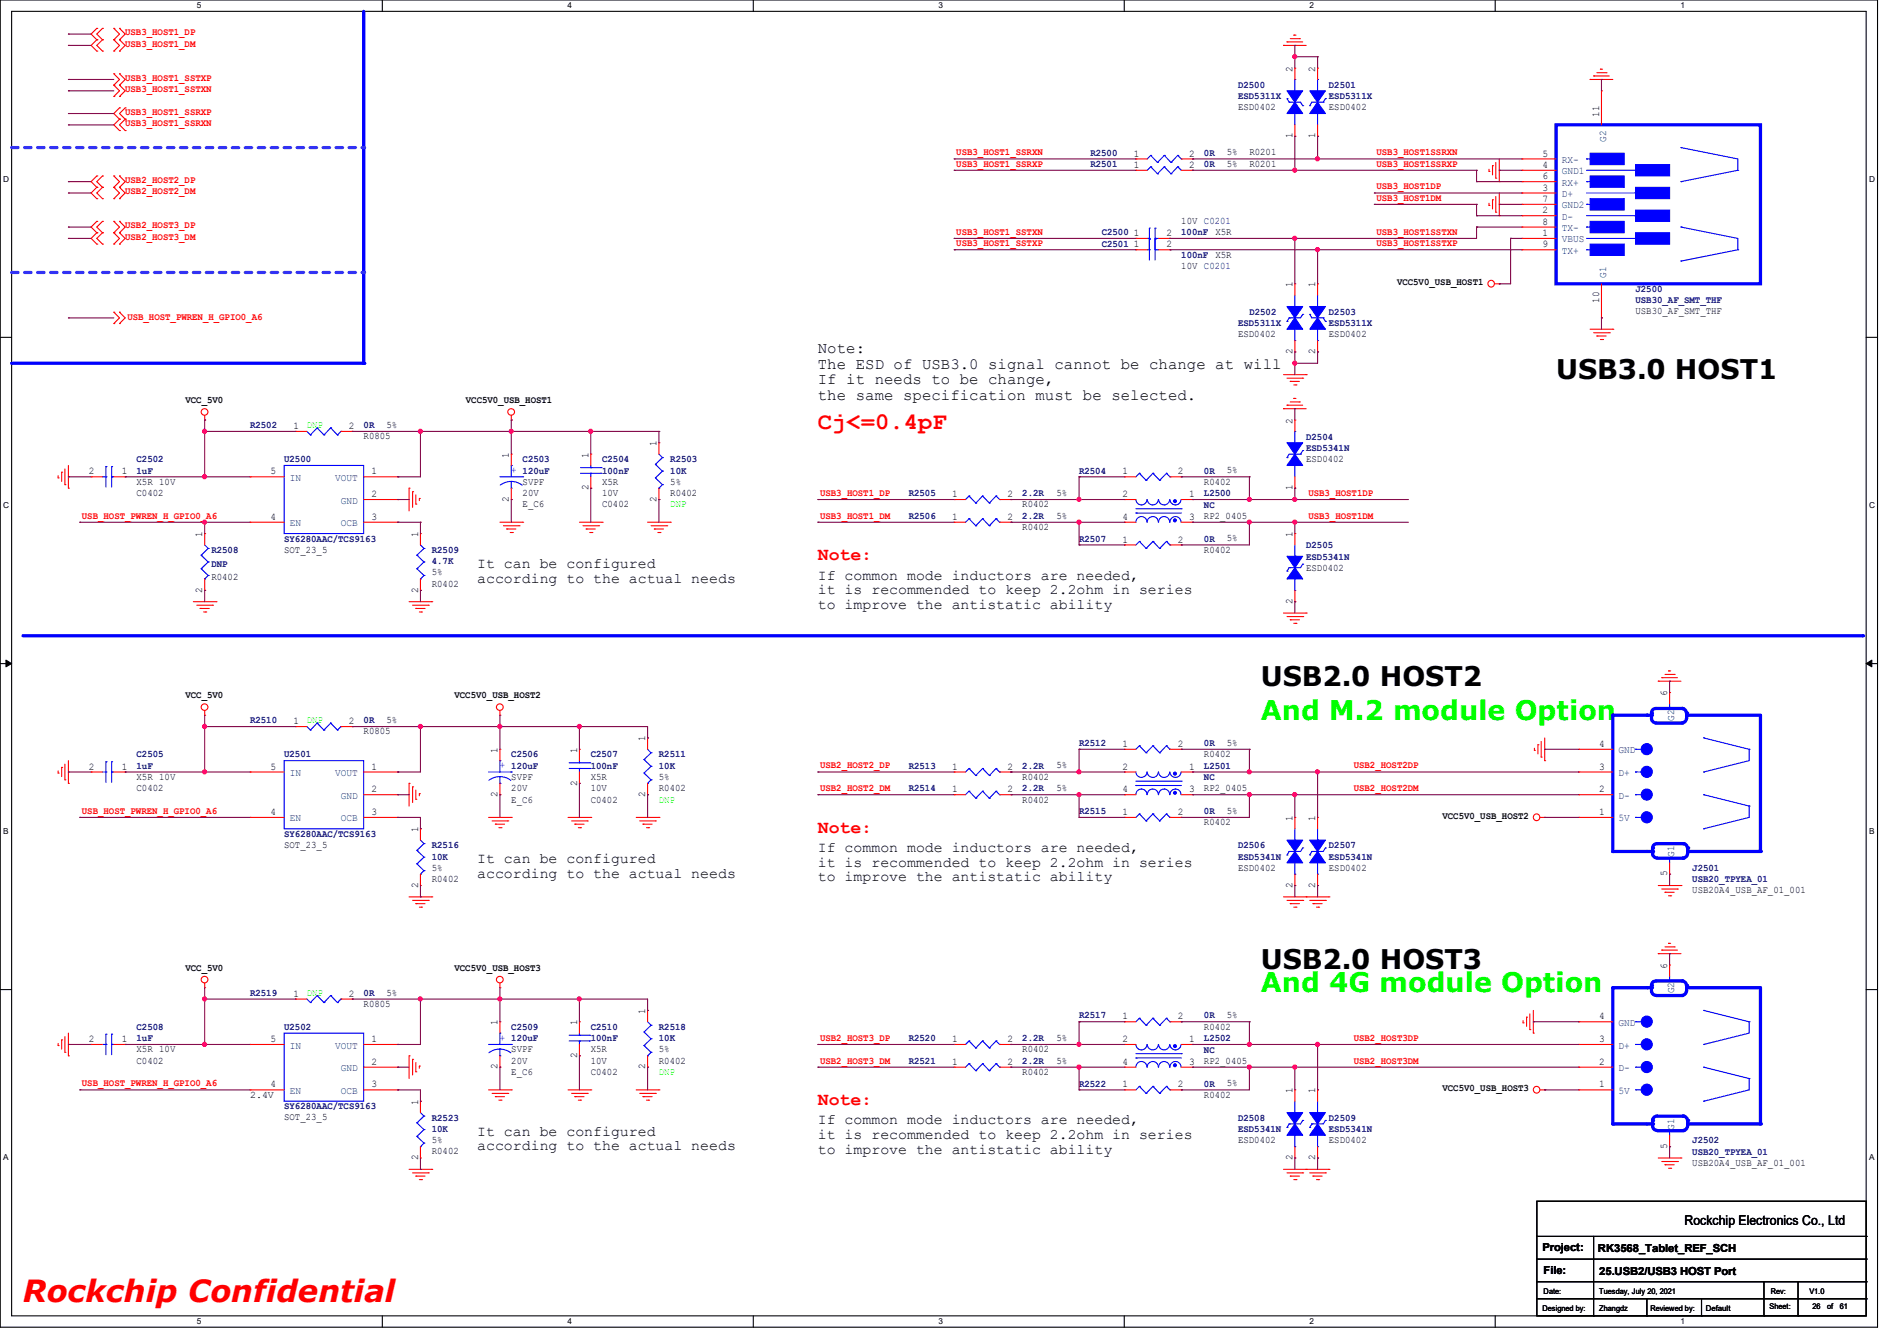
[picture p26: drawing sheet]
<svg xmlns="http://www.w3.org/2000/svg" width="297mm" height="210mm" viewBox="0 0 297 210" stroke-linecap="round" stroke-linejoin="round" font-family="sans-serif">
<defs><g id="words">
<text font-size="4.8" fill="#f00" x="3.6" y="204">Rockchip Confidential</text>
<g font-size="4.2">
<text x="243.6" y="59.4">USB3.0 HOST1</text>
<text x="197.4" y="107.4">USB2.0 HOST2</text>
<text x="197.4" y="151.8">USB2.0 HOST3</text>
</g>
<g font-size="4.2" fill="#0f0">
<text x="197.4" y="112.7">And M.2 module Option</text>
<text x="197.4" y="155.4">And 4G module Option</text>
</g>
<text font-size="3.7" fill="#f00" x="128.1" y="67.2">Cj&lt;=0.4pF</text>
<g font-size="2.8" fill="#f00">
<text x="128.1" y="87.7">Note:</text>
<text x="128.1" y="130.4">Note:</text>
<text x="128.1" y="173.1">Note:</text>
</g>
<g font-size="2.5">
<text x="128.1" y="55.3">Note:</text>
<text x="128.1" y="57.7">The ESD of USB3.0 signal cannot be change at will</text>
<text x="128.1" y="60.2">If it needs to be change,</text>
<text x="128.1" y="62.7">the same specification must be selected.</text>
</g>
<g font-size="2.3">
<text x="74.7" y="89">It can be configured</text>
<text x="74.7" y="91.3">according to the actual needs</text>
<text x="128.1" y="90.8">If common mode inductors are needed,</text>
<text x="128.1" y="93">it is recommended to keep 2.2ohm in series</text>
<text x="128.1" y="95.3">to improve the antistatic ability</text>
<text x="74.7" y="135.2">It can be configured</text>
<text x="74.7" y="137.5">according to the actual needs</text>
<text x="128.1" y="133.4">If common mode inductors are needed,</text>
<text x="128.1" y="135.7">it is recommended to keep 2.2ohm in series</text>
<text x="128.1" y="138">to improve the antistatic ability</text>
<text x="74.7" y="177.9">It can be configured</text>
<text x="128.1" y="176.1">If common mode inductors are needed,</text>
<text x="128.1" y="178.4">it is recommended to keep 2.2ohm in series</text>
<text x="74.7" y="180.2">according to the actual needs</text>
<text x="128.1" y="180.7">to improve the antistatic ability</text>
</g>
<text font-size="2.1" x="263.7" y="191.9">Rockchip Electronics Co., Ltd</text>
<g font-size="1.7">
<text x="241.5" y="196">Project:</text>
<text x="250.2" y="196.1">RK3568_Tablet_REF_SCH</text>
<text x="241.7" y="199.5">File:</text>
<text x="250.4" y="199.7">25.USB2/USB3 HOST Port</text>
</g>
<g font-size="1.6" fill="#f00">
<text x="19.6" y="5.5">USB3_HOST1_DP</text>
<text x="19.6" y="7.3">USB3_HOST1_DM</text>
<text x="19.6" y="12.7">USB3_HOST1_SSTXP</text>
<text x="19.6" y="14.4">USB3_HOST1_SSTXN</text>
<text x="19.6" y="18">USB3_HOST1_SSRXP</text>
<text x="19.6" y="19.8">USB3_HOST1_SSRXN</text>
<text x="19.6" y="28.7">USB2_HOST2_DP</text>
<text x="149.7" y="24.3">USB3_HOST1_SSRXN</text>
<text x="149.7" y="26.1">USB3_HOST1_SSRXP</text>
<text x="215.5" y="29.7">USB3_HOST1DP</text>
<text x="215.5" y="26.1">USB3_HOST1SSRXP</text>
<text x="215.5" y="24.3">USB3_HOST1SSRXN</text>
<text x="19.6" y="30.4">USB2_HOST2_DM</text>
<text x="19.6" y="35.8">USB2_HOST3_DP</text>
<text x="215.5" y="31.5">USB3_HOST1DM</text>
<text x="19.6" y="37.5">USB2_HOST3_DM</text>
<text x="149.7" y="36.8">USB3_HOST1_SSTXN</text>
<text x="149.7" y="38.6">USB3_HOST1_SSTXP</text>
<text x="215.5" y="38.6">USB3_HOST1SSTXP</text>
<text x="215.5" y="36.8">USB3_HOST1SSTXN</text>
<text x="19.9" y="50.2">USB_HOST_PWREN_H_GPIO0_A6</text>
<text x="128.4" y="77.7">USB3_HOST1_DP</text>
<text x="204.8" y="77.7">USB3_HOST1DP</text>
<text x="12.8" y="81.2">USB_HOST_PWREN_H_GPIO0_A6</text>
<text x="128.4" y="81.2">USB3_HOST1_DM</text>
<text x="204.8" y="81.2">USB3_HOST1DM</text>
<text x="128.4" y="123.9">USB2_HOST2_DM</text>
<text x="128.4" y="120.4">USB2_HOST2_DP</text>
<text x="212" y="123.9">USB2_HOST2DM</text>
<text x="212" y="120.4">USB2_HOST2DP</text>
<text x="12.8" y="127.5">USB_HOST_PWREN_H_GPIO0_A6</text>
<text x="128.4" y="166.6">USB2_HOST3_DM</text>
<text x="128.4" y="163">USB2_HOST3_DP</text>
<text x="212" y="163">USB2_HOST3DP</text>
<text x="212" y="166.6">USB2_HOST3DM</text>
<text x="12.8" y="170.1">USB_HOST_PWREN_H_GPIO0_A6</text>
</g>
<g font-size="1.6">
<text x="202.4" y="11.2" transform="rotate(-90 202.4 11.2)">2</text>
<text x="205.9" y="11.2" transform="rotate(-90 205.9 11.2)">2</text>
<text x="193.8" y="17.2">ESD0402</text>
<text x="208.1" y="17.2">ESD0402</text>
<text x="202.4" y="21.7" transform="rotate(-90 202.4 21.7)">1</text>
<text x="205.9" y="21.7" transform="rotate(-90 205.9 21.7)">1</text>
<text x="250.4" y="18.3" transform="rotate(-90 250.4 18.3)">11</text>
<text x="177.5" y="26.3">1</text>
<text x="177.5" y="24.5">1</text>
<text x="186.2" y="26.3">2</text>
<text x="186.2" y="24.5">2</text>
<text x="192.1" y="26.1">5%</text>
<text x="192.1" y="24.3">5%</text>
<text x="195.6" y="26.1">R0201</text>
<text x="195.6" y="24.3">R0201</text>
<text x="241.5" y="29.8">3</text>
<text x="241.5" y="26.3">4</text>
<text x="241.5" y="24.5">5</text>
<text x="241.5" y="28.1">6</text>
<text x="184.9" y="35">10V C0201</text>
<text x="241.5" y="33.4">2</text>
<text x="241.5" y="31.6">7</text>
<text x="241.5" y="35.2">8</text>
<text x="177.5" y="37">1</text>
<text x="177.5" y="38.7">1</text>
<text x="182.6" y="37">2</text>
<text x="182.6" y="38.7">2</text>
<text x="190.3" y="36.8">X5R</text>
<text x="190.3" y="40.3">X5R</text>
<text x="241.5" y="37">1</text>
<text x="241.5" y="38.7">9</text>
<text x="184.9" y="42.1">10V C0201</text>
<text x="202.4" y="45" transform="rotate(-90 202.4 45)">1</text>
<text x="205.9" y="45" transform="rotate(-90 205.9 45)">1</text>
<text x="218.7" y="44.7">VCC5V0_USB_HOST1</text>
<text x="250.4" y="47.5" transform="rotate(-90 250.4 47.5)">10</text>
<text x="193.8" y="52.8">ESD0402</text>
<text x="208.1" y="52.8">ESD0402</text>
<text x="256.1" y="49.2">USB30_AF_SMT_THF</text>
<text x="202.4" y="55.5" transform="rotate(-90 202.4 55.5)">2</text>
<text x="205.9" y="55.5" transform="rotate(-90 205.9 55.5)">2</text>
<text x="29" y="63.2">VCC_5V0</text>
<text x="72.9" y="63.2">VCC5V0_USB_HOST1</text>
<text x="45.9" y="67.2">1</text>
<text x="54.6" y="67.2">2</text>
<text x="56.9" y="68.8">R0805</text>
<text x="60.5" y="67">5%</text>
<text x="79.7" y="71.7" transform="rotate(-90 79.7 71.7)">1</text>
<text x="92.1" y="71.7" transform="rotate(-90 92.1 71.7)">1</text>
<text x="102.8" y="69.9" transform="rotate(-90 102.8 69.9)">1</text>
<text x="202.4" y="66.3" transform="rotate(-90 202.4 66.3)">2</text>
<text x="13.9" y="74.3">2</text>
<text x="19.1" y="74.3">1</text>
<text x="21.4" y="77.7">C0402</text>
<text x="21.4" y="75.9">X5R 10V</text>
<text x="42.4" y="74.3">5</text>
<text x="58.2" y="77.9">2</text>
<text x="58.2" y="74.3">1</text>
<text x="81.8" y="75.9">SVPF</text>
<text x="81.8" y="77.7">20V</text>
<text x="92.1" y="76.8" transform="rotate(-90 92.1 76.8)">2</text>
<text x="94.3" y="75.9">X5R</text>
<text x="94.3" y="77.7">10V</text>
<text x="104.9" y="77.7">R0402</text>
<text x="104.9" y="75.9">5%</text>
<text x="149.1" y="77.9">1</text>
<text x="157.7" y="77.9">2</text>
<text x="165.4" y="77.7">5%</text>
<text x="175.7" y="77.9">2</text>
<text x="175.7" y="74.3">1</text>
<text x="184.4" y="74.3">2</text>
<text x="186.2" y="77.9">1</text>
<text x="188.5" y="75.9">R0402</text>
<text x="192.1" y="74.1">5%</text>
<text x="202.4" y="76.8" transform="rotate(-90 202.4 76.8)">1</text>
<text x="204.5" y="72.3">ESD0402</text>
<text x="42.4" y="81.4">4</text>
<text x="58.2" y="81.4">3</text>
<text x="79.7" y="78.6" transform="rotate(-90 79.7 78.6)">2</text>
<text x="81.8" y="79.5">E_C6</text>
<text x="94.3" y="79.5">C0402</text>
<text x="102.8" y="78.6" transform="rotate(-90 102.8 78.6)">2</text>
<text x="149.1" y="81.4">1</text>
<text x="157.7" y="81.4">2</text>
<text x="160.1" y="79.5">R0402</text>
<text x="160.1" y="83">R0402</text>
<text x="165.4" y="81.2">5%</text>
<text x="175.7" y="81.4">4</text>
<text x="186.2" y="81.4">3</text>
<text x="188.5" y="81.2">RP2_0405</text>
<text x="31.7" y="84.1" transform="rotate(-90 31.7 84.1)">1</text>
<text x="44.5" y="86.6">SOT_23_5</text>
<text x="65.4" y="84.1" transform="rotate(-90 65.4 84.1)">1</text>
<text x="175.7" y="85">1</text>
<text x="184.4" y="85">2</text>
<text x="188.5" y="86.6">R0402</text>
<text x="192.1" y="84.8">5%</text>
<text x="202.4" y="84.1" transform="rotate(-90 202.4 84.1)">1</text>
<text x="204.5" y="89.4">ESD0402</text>
<text x="31.7" y="92.8" transform="rotate(-90 31.7 92.8)">2</text>
<text x="33.1" y="90.8">R0402</text>
<text x="65.4" y="92.8" transform="rotate(-90 65.4 92.8)">2</text>
<text x="67.6" y="91.9">R0402</text>
<text x="67.6" y="90.1">5%</text>
<text x="202.4" y="94.6" transform="rotate(-90 202.4 94.6)">2</text>
<text x="29" y="109.4">VCC_5V0</text>
<text x="45.9" y="113.4">1</text>
<text x="54.6" y="113.4">2</text>
<text x="60.5" y="113.2">5%</text>
<text x="71.2" y="109.4">VCC5V0_USB_HOST2</text>
<text x="261" y="109" transform="rotate(-90 261 109)">6</text>
<text x="56.9" y="115">R0805</text>
<text x="77.9" y="117.9" transform="rotate(-90 77.9 117.9)">1</text>
<text x="90.3" y="117.9" transform="rotate(-90 90.3 117.9)">1</text>
<text x="101" y="116.1" transform="rotate(-90 101 116.1)">1</text>
<text x="175.7" y="117">1</text>
<text x="184.4" y="117">2</text>
<text x="188.5" y="118.6">R0402</text>
<text x="192.1" y="116.8">5%</text>
<text x="250.4" y="117">4</text>
<text x="13.9" y="120.5">2</text>
<text x="19.1" y="120.5">1</text>
<text x="21.4" y="123.9">C0402</text>
<text x="21.4" y="122.1">X5R 10V</text>
<text x="42.4" y="120.5">5</text>
<text x="58.2" y="124.1">2</text>
<text x="58.2" y="120.5">1</text>
<text x="77.9" y="124.8" transform="rotate(-90 77.9 124.8)">2</text>
<text x="80.1" y="125.7">E_C6</text>
<text x="80.1" y="122.1">SVPF</text>
<text x="80.1" y="123.9">20V</text>
<text x="90.3" y="123" transform="rotate(-90 90.3 123)">2</text>
<text x="92.5" y="125.7">C0402</text>
<text x="92.5" y="122.1">X5R</text>
<text x="92.5" y="123.9">10V</text>
<text x="101" y="124.8" transform="rotate(-90 101 124.8)">2</text>
<text x="103.2" y="123.9">R0402</text>
<text x="103.2" y="122.1">5%</text>
<text x="149.1" y="124.1">1</text>
<text x="149.1" y="120.5">1</text>
<text x="157.7" y="124.1">2</text>
<text x="157.7" y="120.5">2</text>
<text x="160.1" y="125.7">R0402</text>
<text x="160.1" y="122.1">R0402</text>
<text x="165.4" y="123.9">5%</text>
<text x="165.4" y="120.4">5%</text>
<text x="175.7" y="120.5">2</text>
<text x="175.7" y="124.1">4</text>
<text x="186.2" y="120.5">1</text>
<text x="186.2" y="124.1">3</text>
<text x="188.5" y="123.9">RP2_0405</text>
<text x="250.4" y="124.1">2</text>
<text x="250.4" y="120.5">3</text>
<text x="42.4" y="127.6">4</text>
<text x="58.2" y="127.6">3</text>
<text x="65.4" y="130.3" transform="rotate(-90 65.4 130.3)">1</text>
<text x="175.7" y="127.6">1</text>
<text x="184.4" y="127.6">2</text>
<text x="188.5" y="129.2">R0402</text>
<text x="192.1" y="127.5">5%</text>
<text x="202.4" y="128.6" transform="rotate(-90 202.4 128.6)">1</text>
<text x="205.9" y="128.6" transform="rotate(-90 205.9 128.6)">1</text>
<text x="225.8" y="128.2">VCC5V0_USB_HOST2</text>
<text x="250.4" y="127.6">1</text>
<text x="44.5" y="132.8">SOT_23_5</text>
<text x="67.6" y="136.4">5%</text>
<text x="193.8" y="136.4">ESD0402</text>
<text x="208.1" y="136.4">ESD0402</text>
<text x="261" y="137.2" transform="rotate(-90 261 137.2)">5</text>
<text x="65.4" y="139" transform="rotate(-90 65.4 139)">2</text>
<text x="67.6" y="138.1">R0402</text>
<text x="202.4" y="139" transform="rotate(-90 202.4 139)">2</text>
<text x="205.9" y="139" transform="rotate(-90 205.9 139)">2</text>
<text x="265" y="139.9">USB20A4_USB_AF_01_001</text>
<text x="29" y="152.1">VCC_5V0</text>
<text x="60.5" y="155.9">5%</text>
<text x="71.2" y="152.1">VCC5V0_USB_HOST3</text>
<text x="261" y="151.7" transform="rotate(-90 261 151.7)">6</text>
<text x="45.9" y="156.1">1</text>
<text x="54.6" y="156.1">2</text>
<text x="56.9" y="157.7">R0805</text>
<text x="77.9" y="160.6" transform="rotate(-90 77.9 160.6)">1</text>
<text x="90.3" y="160.6" transform="rotate(-90 90.3 160.6)">1</text>
<text x="101" y="158.8" transform="rotate(-90 101 158.8)">1</text>
<text x="175.7" y="159.6">1</text>
<text x="184.4" y="159.6">2</text>
<text x="188.5" y="161.2">R0402</text>
<text x="192.1" y="159.5">5%</text>
<text x="250.4" y="159.6">4</text>
<text x="13.9" y="163.2">2</text>
<text x="19.1" y="163.2">1</text>
<text x="21.4" y="166.6">C0402</text>
<text x="21.4" y="164.8">X5R 10V</text>
<text x="42.4" y="163.2">5</text>
<text x="58.2" y="166.8">2</text>
<text x="58.2" y="163.2">1</text>
<text x="77.9" y="167.5" transform="rotate(-90 77.9 167.5)">2</text>
<text x="80.1" y="164.8">SVPF</text>
<text x="80.1" y="166.6">20V</text>
<text x="90.3" y="165.7" transform="rotate(-90 90.3 165.7)">2</text>
<text x="92.5" y="164.8">X5R</text>
<text x="92.5" y="166.6">10V</text>
<text x="101" y="167.5" transform="rotate(-90 101 167.5)">2</text>
<text x="103.2" y="166.6">R0402</text>
<text x="103.2" y="164.8">5%</text>
<text x="149.1" y="166.8">1</text>
<text x="149.1" y="163.2">1</text>
<text x="157.7" y="166.8">2</text>
<text x="157.7" y="163.2">2</text>
<text x="160.1" y="164.8">R0402</text>
<text x="165.4" y="166.6">5%</text>
<text x="165.4" y="163">5%</text>
<text x="175.7" y="163.2">2</text>
<text x="175.7" y="166.8">4</text>
<text x="186.2" y="163.2">1</text>
<text x="186.2" y="166.8">3</text>
<text x="188.5" y="166.6">RP2_0405</text>
<text x="250.4" y="166.8">2</text>
<text x="250.4" y="163.2">3</text>
<text x="39.2" y="171.9">2.4V</text>
<text x="42.4" y="170.3">4</text>
<text x="58.2" y="170.3">3</text>
<text x="65.4" y="173" transform="rotate(-90 65.4 173)">1</text>
<text x="80.1" y="168.4">E_C6</text>
<text x="92.5" y="168.4">C0402</text>
<text x="160.1" y="168.4">R0402</text>
<text x="175.7" y="170.3">1</text>
<text x="184.4" y="170.3">2</text>
<text x="188.5" y="171.9">R0402</text>
<text x="192.1" y="170.1">5%</text>
<text x="202.4" y="171.2" transform="rotate(-90 202.4 171.2)">1</text>
<text x="205.9" y="171.2" transform="rotate(-90 205.9 171.2)">1</text>
<text x="225.8" y="170.9">VCC5V0_USB_HOST3</text>
<text x="250.4" y="170.3">1</text>
<text x="44.5" y="175.5">SOT_23_5</text>
<text x="67.6" y="179">5%</text>
<text x="193.8" y="179">ESD0402</text>
<text x="208.1" y="179">ESD0402</text>
<text x="261" y="179.9" transform="rotate(-90 261 179.9)">5</text>
<text x="65.4" y="181.7" transform="rotate(-90 65.4 181.7)">2</text>
<text x="67.6" y="180.8">R0402</text>
<text x="202.4" y="181.7" transform="rotate(-90 202.4 181.7)">2</text>
<text x="205.9" y="181.7" transform="rotate(-90 205.9 181.7)">2</text>
<text x="265" y="182.6">USB20A4_USB_AF_01_001</text>
</g>
<g font-size="1.6" fill="#000080">
<text x="193.8" y="13.7">D2500</text>
<text x="193.8" y="15.5">ESD5311X</text>
<text x="208.1" y="13.7">D2501</text>
<text x="208.1" y="15.5">ESD5311X</text>
<text x="170.7" y="26.2">R2501</text>
<text x="170.7" y="24.4">R2500</text>
<text x="188.5" y="26.2">0R</text>
<text x="188.5" y="24.4">0R</text>
<text x="172.5" y="36.8">C2500</text>
<text x="172.5" y="38.6">C2501</text>
<text x="184.9" y="36.8">100nF</text>
<text x="184.9" y="40.4">100nF</text>
<text x="256.1" y="45.7">J2500</text>
<text x="256.1" y="47.5">USB30_AF_SMT_THF</text>
<text x="193.8" y="51.1">ESD5311X</text>
<text x="195.6" y="49.3">D2502</text>
<text x="208.1" y="49.3">D2503</text>
<text x="208.1" y="51.1">ESD5311X</text>
<text x="39.2" y="67.1">R2502</text>
<text x="56.9" y="67.1">0R</text>
<text x="204.5" y="68.8">D2504</text>
<text x="204.5" y="70.6">ESD5341N</text>
<text x="21.4" y="72.4">C2502</text>
<text x="21.4" y="74.2">1uF</text>
<text x="44.5" y="72.4">U2500</text>
<text x="81.8" y="72.4">C2503</text>
<text x="94.3" y="72.4">C2504</text>
<text x="94.3" y="74.2">100nF</text>
<text x="104.9" y="72.4">R2503</text>
<text x="104.9" y="74.2">10K</text>
<text x="142.3" y="77.7">R2505</text>
<text x="160.1" y="77.7">2.2R</text>
<text x="168.9" y="74.2">R2504</text>
<text x="188.5" y="74.2">0R</text>
<text x="188.5" y="77.7">L2500</text>
<text x="142.3" y="81.3">R2506</text>
<text x="160.1" y="81.3">2.2R</text>
<text x="188.5" y="79.5">NC</text>
<text x="33.1" y="86.6">R2508</text>
<text x="33.1" y="88.7">DNP</text>
<text x="44.5" y="84.8">SY6280AAC/TCS9163</text>
<text x="67.6" y="86.6">R2509</text>
<text x="67.6" y="88.4">4.7K</text>
<text x="168.9" y="84.8">R2507</text>
<text x="188.5" y="84.8">0R</text>
<text x="204.5" y="85.9">D2505</text>
<text x="204.5" y="87.7">ESD5341N</text>
<text x="39.2" y="113.3">R2510</text>
<text x="56.9" y="113.3">0R</text>
<text x="21.4" y="118.6">C2505</text>
<text x="44.5" y="118.6">U2501</text>
<text x="80.1" y="118.6">C2506</text>
<text x="92.5" y="118.6">C2507</text>
<text x="103.2" y="118.6">R2511</text>
<text x="168.9" y="116.8">R2512</text>
<text x="188.5" y="116.8">0R</text>
<text x="21.4" y="120.4">1uF</text>
<text x="92.5" y="120.4">100nF</text>
<text x="103.2" y="120.4">10K</text>
<text x="142.3" y="123.9">R2514</text>
<text x="142.3" y="120.4">R2513</text>
<text x="160.1" y="123.9">2.2R</text>
<text x="160.1" y="120.4">2.2R</text>
<text x="188.5" y="120.4">L2501</text>
<text x="188.5" y="122.2">NC</text>
<text x="44.5" y="131.1">SY6280AAC/TCS9163</text>
<text x="168.9" y="127.5">R2515</text>
<text x="188.5" y="127.5">0R</text>
<text x="67.6" y="132.8">R2516</text>
<text x="67.6" y="134.6">10K</text>
<text x="193.8" y="132.8">D2506</text>
<text x="193.8" y="134.6">ESD5341N</text>
<text x="208.1" y="132.8">D2507</text>
<text x="208.1" y="134.6">ESD5341N</text>
<text x="265" y="136.4">J2501</text>
<text x="265" y="138.2">USB20_TPYEA_01</text>
<text x="39.2" y="156">R2519</text>
<text x="56.9" y="156">0R</text>
<text x="21.4" y="161.3">C2508</text>
<text x="44.5" y="161.3">U2502</text>
<text x="80.1" y="161.3">C2509</text>
<text x="92.5" y="161.3">C2510</text>
<text x="103.2" y="161.3">R2518</text>
<text x="168.9" y="159.5">R2517</text>
<text x="188.5" y="159.5">0R</text>
<text x="21.4" y="163.1">1uF</text>
<text x="92.5" y="163.1">100nF</text>
<text x="103.2" y="163.1">10K</text>
<text x="142.3" y="166.6">R2521</text>
<text x="142.3" y="163.1">R2520</text>
<text x="160.1" y="166.6">2.2R</text>
<text x="160.1" y="163.1">2.2R</text>
<text x="188.5" y="163.1">L2502</text>
<text x="188.5" y="164.8">NC</text>
<text x="44.5" y="173.7">SY6280AAC/TCS9163</text>
<text x="168.9" y="170.2">R2522</text>
<text x="188.5" y="170.2">0R</text>
<text x="67.6" y="175.5">R2523</text>
<text x="67.6" y="177.3">10K</text>
<text x="193.8" y="175.5">D2508</text>
<text x="193.8" y="177.3">ESD5341N</text>
<text x="208.1" y="175.5">D2509</text>
<text x="208.1" y="177.3">ESD5341N</text>
<text x="265" y="179.1">J2502</text>
<text x="265" y="180.8">USB20_TPYEA_01</text>
</g>
<g font-size="1.6" fill="#004080">
<text x="251.5" y="22.2" transform="rotate(-90 251.5 22.2)">G2</text>
<text x="244.5" y="27.3">GND1</text>
<text x="244.5" y="25.5">RX-</text>
<text x="244.5" y="29.1">RX+</text>
<text x="244.5" y="34.4">D-</text>
<text x="244.5" y="30.9">D+</text>
<text x="244.5" y="32.6">GND2</text>
<text x="244.5" y="38">VBUS</text>
<text x="244.5" y="36.2">TX-</text>
<text x="244.5" y="39.8">TX+</text>
<text x="251.5" y="43.6" transform="rotate(-90 251.5 43.6)">G1</text>
<text x="45.4" y="75.3">IN</text>
<text x="52.5" y="75.3">VOUT</text>
<text x="45.4" y="82.4">EN</text>
<text x="53.4" y="82.4">OCB</text>
<text x="53.4" y="78.9">GND</text>
<text x="262.1" y="112.9" transform="rotate(-90 262.1 112.9)">G2</text>
<text x="253.4" y="118">GND</text>
<text x="45.4" y="121.5">IN</text>
<text x="52.5" y="121.5">VOUT</text>
<text x="53.4" y="125.1">GND</text>
<text x="253.4" y="125.1">D-</text>
<text x="253.4" y="121.5">D+</text>
<text x="45.4" y="128.7">EN</text>
<text x="53.4" y="128.7">OCB</text>
<text x="253.4" y="128.7">5V</text>
<text x="262.1" y="134.2" transform="rotate(-90 262.1 134.2)">G1</text>
<text x="262.1" y="155.6" transform="rotate(-90 262.1 155.6)">G2</text>
<text x="253.4" y="160.7">GND</text>
<text x="45.4" y="164.2">IN</text>
<text x="52.5" y="164.2">VOUT</text>
<text x="53.4" y="167.8">GND</text>
<text x="253.4" y="167.8">D-</text>
<text x="253.4" y="164.2">D+</text>
<text x="45.4" y="171.3">EN</text>
<text x="53.4" y="171.3">OCB</text>
<text x="253.4" y="171.3">5V</text>
<text x="262.1" y="176.9" transform="rotate(-90 262.1 176.9)">G1</text>
</g>
<g font-size="1.6" fill="#0f0">
<text x="48" y="67">DNP</text>
<text x="104.9" y="79.5">DNP</text>
<text x="48" y="113.2">DNP</text>
<text x="103.2" y="125.7">DNP</text>
<text x="48" y="155.9">DNP</text>
<text x="103.2" y="168.4">DNP</text>
</g>
<g font-size="1.6" fill="#00f">
<text x="80.1" y="74.1">+ 120uF</text>
<text x="78.3" y="120.4">+ 120uF</text>
<text x="78.3" y="163">+ 120uF</text>
</g>
<g font-size="1.3">
<text x="30.8" y="1.3">5</text>
<text x="88.9" y="1.3">4</text>
<text x="146.9" y="1.3">3</text>
<text x="205" y="1.3">2</text>
<text x="263.1" y="1.3">1</text>
<text x=".5" y="28.4">D</text>
<text x="292.7" y="28.4">D</text>
<text x=".5" y="79.5">C</text>
<text x="292.7" y="79.5">C</text>
<text x=".5" y="130.6">B</text>
<text x="292.7" y="130.6">B</text>
<text x=".5" y="181.7">A</text>
<text x="292.7" y="181.7">A</text>
<text x="30.8" y="207.4">5</text>
<text x="88.9" y="207.4">4</text>
<text x="146.9" y="207.4">3</text>
<text x="205" y="207.4">2</text>
<text x="263.1" y="207.4">1</text>
</g>
<g font-size="1.2">
<text x="241.7" y="202.6">Date:</text>
<text x="250.4" y="202.6">Tuesday, July 20, 2021</text>
<text x="277.2" y="202.6">Rev:</text>
<text x="283.3" y="202.6">V1.0</text>
<text x="241.5" y="205.3">Designed by:</text>
<text x="250.4" y="205.3">Zhangdz</text>
<text x="258.4" y="205.3">Reviewed by:</text>
<text x="267.1" y="205.3">Default</text>
<text x="277.1" y="205.1">Sheet:</text>
<text x="283.8" y="205.1">26</text>
<text x="286.1" y="205.1">of</text>
<text x="288.1" y="205.1">61</text>
</g>
</g></defs>
<path d="M0 0h294v207.9h-294zM1.8 1.8h290.4v204.3h-290.4z" fill="none" stroke="#000" stroke-width=".17"/>
<g fill="#fff">
<path d="M30.8 .2h.7v1.4h-.7z"/>
<path d="M30.8 206.2h.7v1.4h-.7z"/>
</g>
<path d="M59.9 0v1.8M59.9 206.1v1.8" fill="none" stroke="#000" stroke-width=".17"/>
<g fill="#fff">
<path d="M88.9 .2h.6v1.4h-.6z"/>
<path d="M88.9 206.2h.6v1.4h-.6z"/>
</g>
<path d="M117.9 0v1.8M117.9 206.1v1.8" fill="none" stroke="#000" stroke-width=".17"/>
<g fill="#fff">
<path d="M146.9 .2h.7v1.4h-.7z"/>
<path d="M146.9 206.2h.7v1.4h-.7z"/>
</g>
<path d="M176 0v1.8M176 206.1v1.8" fill="none" stroke="#000" stroke-width=".17"/>
<g fill="#fff">
<path d="M205 .2h.7v1.4h-.7z"/>
<path d="M205 206.2h.7v1.4h-.7z"/>
</g>
<path d="M234.1 0v1.8M234.1 206.1v1.8" fill="none" stroke="#000" stroke-width=".17"/>
<g fill="#fff">
<path d="M263.1 .2h.7v1.4h-.7z"/>
<path d="M263.1 206.2h.7v1.4h-.7z"/>
<path d="M.5 27.3h.9v1.4h-.9z"/>
<path d="M292.7 27.3h.8v1.4h-.8z"/>
<path d="M.5 78.4h.9v1.4h-.9z"/>
<path d="M292.7 78.4h.8v1.4h-.8z"/>
</g>
<path d="M0 52.8h1.8M292.2 52.8h1.8" fill="none" stroke="#000" stroke-width=".17"/>
<g fill="#fff">
<path d="M.5 129.5h.8v1.4h-.8z"/>
<path d="M292.7 129.5h.8v1.4h-.8z"/>
</g>
<path d="M0 103.9h1.8M292.2 103.9h1.8" fill="none" stroke="#000" stroke-width=".17"/>
<path d="M.9 103.4l.9 .5-.9 .5zM292.2 103.9l.9-.5v1z" fill="#000" stroke="#000" stroke-width=".16"/>
<g fill="#fff">
<path d="M.5 180.5h.8v1.4h-.8z"/>
<path d="M292.7 180.5h.8v1.4h-.8z"/>
</g>
<path d="M0 155h1.8M292.2 155h1.8" fill="none" stroke="#000" stroke-width=".17"/>
<path d="M56.9 1.8v55.1" fill="none" stroke="#00f" stroke-width=".51"/>
<circle cx="56.9" cy="56.9" r=".25" fill="#00f"/>
<path d="M1.8 42.7h55.1" fill="none" stroke="#8000ff" stroke-width=".51" stroke-dasharray="1 1"/>
<circle cx="56.9" cy="42.7" r=".25" fill="#8000ff" stroke-dasharray="1 1"/>
<path d="M1.8 23.1h55.1" fill="none" stroke="#8000ff" stroke-width=".51" stroke-dasharray="1 1"/>
<circle cx="56.9" cy="23.1" r=".25" fill="#8000ff" stroke-dasharray="1 1"/>
<path d="M1.8 56.9h55.1" fill="none" stroke="#00f" stroke-width=".51"/>
<circle cx="56.9" cy="56.9" r=".25" fill="#00f"/>
<path d="M3.6 99.6h288" fill="none" stroke="#00f" stroke-width=".51"/>
<circle cx="291.6" cy="99.6" r=".25" fill="#00f"/>
<g fill="none" stroke="#f00" stroke-width=".17">
<path d="M15.2 4.4h.1M15.2 6.2h.1M15.2 8h.1M15.2 4.4l-.9 .9 .9 .9M15.2 6.2l-.9 .9 .9 .9M16 6.2h.1M16 4.4h.1M16 8h.1M16 4.4l-.8 .9 .8 .9M16 6.2l-.8 .9 .8 .9M17.8 6.2h.1M17.8 4.4h.1"/>
<path d="M17.8 8h.1M17.8 13.3h.1M17.8 11.6h.1M17.8 15.1h.1M17.8 4.4l.9 .9-.9 .9M17.8 6.2l.9 .9-.9 .9M17.8 11.6l.9 .8-.9 .9M17.8 13.3l.9 .9-.9 .9M18.7 6.2h.1M18.7 4.4h.1M18.7 8h.1M18.7 13.3h.1"/>
<path d="M18.7 11.6h.1M18.7 15.1h.1M18.7 16.9h.1M18.7 18.7h.1M18.7 4.4l.9 .9-.9 .9M18.7 6.2l.9 .9-.9 .9M18.7 11.6l.9 .8-.9 .9M18.7 13.3l.9 .9-.9 .9M18.7 16.9l-.9 .9 .9 .9M18.7 18.7l-.9 .9 .9 .8M19.6 18.7h.1M19.6 16.9h.1"/>
<path d="M19.6 16.9l-.9 .9 .9 .9M19.6 18.7l-.9 .9 .9 .8M201 7.1h.1M201 7.1h3.5M201.5 6.6h.1M201.5 6.6h2.5M202 6.1h1.5M202.6 5.5h.1M202.6 5.5h.3M202.7 10.7h.1M202.7 10.7v1.7M202.7 19.6v1.7"/>
<path d="M203.5 6.1h.1M249 12.4h.1M249 12.4h3.5M249.5 11.9h.1M249.5 11.9h2.5M250 11.4h1.5M250.6 10.8h.1M250.6 10.8h.3M251.5 11.4h.1M15.2 27.6h.1M15.2 29.3h.1M15.2 31.1h.1"/>
<path d="M15.2 34.7h.1M15.2 36.4h.1M15.2 38.2h.1M15.2 27.6l-.9 .8 .9 .9M15.2 29.3l-.9 .9 .9 .9M15.2 34.7l-.9 .9 .9 .8M15.2 36.4l-.9 .9 .9 .9M16 29.3h.1M16 27.6h.1M16 31.1h.1M16 36.4h.1M16 34.7h.1"/>
<path d="M16 38.2h.1M16 27.6l-.8 .8 .8 .9M16 29.3l-.8 .9 .8 .9M16 34.7l-.8 .9 .8 .8M16 36.4l-.8 .9 .8 .9M17.8 29.3h.1M17.8 27.6h.1M17.8 31.1h.1M17.8 36.4h.1M17.8 34.7h.1M17.8 38.2h.1M17.8 27.6l.9 .8-.9 .9"/>
<path d="M17.8 29.3l.9 .9-.9 .9M17.8 34.7l.9 .9-.9 .8M17.8 36.4l.9 .9-.9 .9M18.7 29.3h.1M18.7 27.6h.1M18.7 31.1h.1M18.7 20.4h.1M18.7 36.4h.1M18.7 34.7h.1M18.7 38.2h.1M18.7 27.6l.9 .8-.9 .9M18.7 29.3l.9 .9-.9 .9"/>
<path d="M18.7 34.7l.9 .9-.9 .8M18.7 36.4l.9 .9-.9 .9M19.6 20.4h.1M177.8 37.3h.1M177.8 26.7h.1M177.8 37.3h1.8M177.8 26.7h1.8M181.4 37.3h1.8M183.2 37.3h.1M185 26.7h1.7M186.7 26.7h.1M202.7 21.3h.1"/>
<path d="M233.1 26.8h.1M233.1 32.2h.1M233.1 26.5v.3M233.1 31.8v.4M233.7 26h.1M233.7 31.3h.1M233.7 26v1.4M233.7 31.3v1.4M234.2 27.9h.1M234.2 33.2h.1M234.2 25.4v2.5M234.2 30.8v2.4"/>
<path d="M234.7 28.4h.1M234.7 33.8h.1M234.7 24.9v3.5M234.7 30.2v3.6M17.8 50.7h.1M17.8 48.9h.1M17.8 48.9l.9 .9-.9 .9M18.7 50.7h.1M18.7 48.9h.1M18.7 48.9l.9 .9-.9 .9M201 58.7h3.5M201.5 59.2h2.5"/>
<path d="M202 59.7h.1M202 59.7h1.5M202.7 44.4h.1M202.7 55.1h.1M202.7 44.4v1.8M202.7 53.3v1.8M204 59.2h.1M204.5 58.7h.1M234 44.4h.7M234.7 44.4h.1M249 51.6h3.5M249.5 52.1h2.5"/>
<path d="M250 52.6h.1M250 52.6h1.5M250.6 53.2h.3M250.9 53.2h.1M252 52.1h.1M252.5 51.6h.1M9.1 74.8h.1M9.1 74.5v.3M9.7 74h.1M9.7 74v1.4M10.2 75.9h.1M10.2 73.4v2.5"/>
<path d="M10.7 76.5h.1M10.7 72.9v3.6M14.3 74.7h.1M14.3 74.7h1.7M17.8 74.7h1.8M19.6 74.7h.1M32 65.8h.1M32 65.1v.7M39.2 74.7h.1M39.2 74.7h5.3M56.9 78.2h5.4M56.9 74.7h5.4"/>
<path d="M62.3 78.2h.1M62.3 74.7h.1M64.1 76.5h.1M64.1 76.5v3.5M64.6 77h.1M64.6 77v2.5M65.1 79h.1M65.1 77.5v1.5M65.7 78.1h.1M65.7 78.1v.3M80.1 65.8h.1M80.1 71.1h.1"/>
<path d="M80.1 78.2h.1M80.1 65.1v.7M80.1 71.1v1.8M80.1 76.5v1.7M92.5 71.1h.1M92.5 76.5h.1M92.5 71.1v1.8M92.5 74.7v1.8M149.4 78.2h.1M149.4 78.2h1.8M156.5 78.2h1.8M158.3 78.2h.1"/>
<path d="M176.1 78.2h.1M176.1 74.7h.1M176.1 78.2h1.7M176.1 74.7h1.7M183.2 74.7h1.8M185 74.7h.1M185 78.2h1.7M186.7 78.2h.1M201 64h.1M201 64h3.5M201.5 63.5h.1M201.5 63.5h2.5"/>
<path d="M202 62.9h1.5M202.6 62.4h.1M202.6 62.4h.3M202.6 60.3h.3M202.9 60.3h.1M203.5 62.9h.1M30.3 94.2h3.5M30.8 94.8h2.5M31.3 95.3h.1M31.3 95.3h1.5M31.9 95.8h.3M32 83.6h.1"/>
<path d="M32 92.5h.1M32 83.6v1.7M32 90.7v1.8M32.2 95.8h.1M33.3 94.8h.1M33.8 94.2h.1M39.2 81.8h.1M39.2 81.8h5.3M56.9 81.8h5.4M62.3 81.8h.1M64.1 94.2h3.5M64.6 94.8h2.5"/>
<path d="M65.1 95.3h.1M65.1 95.3h1.4M65.7 95.8h.3M66 95.8h.1M67.1 94.8h.1M67.6 94.2h.1M78.3 81.8h3.5M78.8 82.3h2.5M79.3 82.8h.1M79.3 82.8h1.5M79.9 83.4h.3M80.2 83.4h.1"/>
<path d="M81.3 82.3h.1M81.8 81.8h.1M90.7 81.8h3.6M91.3 82.3h2.4M91.8 82.8h.1M91.8 82.8h1.4M92.3 83.4h.4M92.7 83.4h.1M93.7 82.3h.1M94.3 81.8h.1M101.4 81.8h3.5M101.9 82.3h2.5"/>
<path d="M102.4 82.8h.1M102.4 82.8h1.5M103 83.4h.3M103.3 83.4h.1M104.4 82.3h.1M104.9 81.8h.1M149.4 81.8h.1M149.4 81.8h1.8M156.5 81.8h1.8M158.3 81.8h.1M176.1 85.3h.1M176.1 81.8h.1"/>
<path d="M176.1 81.8h1.7M176.1 85.3h1.7M183.2 85.3h1.8M185 85.3h.1M185 81.8h1.7M186.7 81.8h.1M201 96h3.5M201.5 96.6h2.5M202 97.1h.1M202 97.1h1.5M202.6 97.6h.3M202.7 83.6h.1"/>
<path d="M202.7 94.2h.1M202.7 83.6v1.7M202.7 92.5v1.7M202.9 97.6h.1M204 96.6h.1M204.5 96h.1M10.2 119.7v2.4M10.7 119.1v3.6M32 112h.1M32 111.3v.7M46.3 113.8h.1M46.3 113.8h1.7"/>
<path d="M53.4 113.8h1.8M55.2 113.8h.1M78.3 112h.1M78.3 111.3v.7M101.4 115.6h.1M101.4 115.6v1.7M176.1 117.3h.1M176.1 117.3h1.7M183.2 117.3h1.8M185 117.3h.1M240.2 117.5h.1M240.2 117.2v.3"/>
<path d="M240.8 116.6h.1M240.8 116.6v1.5M241.3 118.6h.1M241.3 116.1v2.5M241.9 119.1h.1M241.9 115.6v3.5M259.6 106.7h.1M259.6 106.7h3.6M260.2 106.1h.1M260.2 106.1h2.4M260.7 105.6h1.4M261.2 105.1h.1"/>
<path d="M261.2 105.1h.4M262.1 105.6h.1M9.1 121.1h.1M9.1 120.7v.4M9.7 120.2h.1M9.7 120.2v1.4M10.2 122.1h.1M10.7 122.7h.1M14.3 120.9h.1M14.3 120.9h1.7M17.8 120.9h1.8M19.6 120.9h.1"/>
<path d="M64.1 122.7h.1M64.1 122.7v3.5M64.6 123.2h.1M64.6 123.2v2.5M65.1 125.2h.1M65.1 123.7v1.5M65.7 124.3h.1M65.7 124.3v.3M65.8 129.8h.1M65.8 138.7h.1M65.8 129.8v1.8M65.8 136.9v1.8"/>
<path d="M76.5 128h3.6M77 128.6h2.5M77.6 129.1h.1M77.6 129.1h1.4M78.1 129.6h.3M78.4 129.6h.1M79.5 128.6h.1M80.1 128h.1M88.9 128h3.6M89.5 128.6h2.4M90 129.1h.1M90 129.1h1.4"/>
<path d="M90.6 129.6h.3M90.9 129.6h.1M91.9 128.6h.1M92.5 128h.1M99.6 128h3.6M100.2 128.6h2.4M100.7 129.1h.1M100.7 129.1h1.4M101.2 129.6h.4M101.4 124.5h.1M101.4 122.7v1.8M101.6 129.6h.1"/>
<path d="M102.6 128.6h.1M103.2 128h.1M149.4 124.5h.1M149.4 124.5h1.8M156.5 124.5h1.8M158.3 124.5h.1M241.1 128h.8M241.9 128h.1M259.6 138.7h3.6M260.2 139.2h2.4M260.7 139.7h.1M260.7 139.7h1.4"/>
<path d="M262.6 139.2h.1M263.2 138.7h.1M32 154.7h.1M32 154v.7M46.3 156.5h.1M46.3 156.5h1.7M53.4 156.5h1.8M55.2 156.5h.1M64.1 140.5h3.5M64.6 141h2.5M65.1 141.5h.1M65.1 141.5h1.4"/>
<path d="M65.7 142.1h.3M66 142.1h.1M67.1 141h.1M67.6 140.5h.1M78.3 154.7h.1M78.3 154v.7M201 140.5h7.1M201.5 141h2.5M202 141.5h.1M202 141.5h1.5M202.6 142.1h.3M202.9 142.1h.1"/>
<path d="M204 141h.1M204.5 140.5h.1M205.1 141h2.4M205.6 141.5h.1M205.6 141.5h1.4M206.1 142.1h.4M206.5 142.1h.1M207.5 141h.1M208.1 140.5h.1M238.5 159.9v.3M239 159.3h.1M239 159.3v1.4"/>
<path d="M239.5 158.8v2.4M240.1 158.2v3.6M259.6 149.4h.1M259.6 149.4h3.6M260.2 148.8h.1M260.2 148.8h2.4M260.7 148.3h1.4M261.2 147.7h.1M261.2 140.3h.4M261.2 147.7h.4M261.6 140.3h.1M262.1 148.3h.1"/>
<path d="M9.1 163.7h.1M9.1 163.4v.3M9.7 162.9h.1M9.7 162.9v1.4M10.2 164.8h.1M10.2 162.3v2.5M10.7 165.4h.1M10.7 161.8v3.6M39.2 170.7h.1M39.2 163.6h.1M39.2 170.7h5.3M39.2 163.6h5.3"/>
<path d="M56.9 170.7h5.4M56.9 167.1h5.4M56.9 163.6h5.4M62.3 170.7h.1M62.3 167.1h.1M62.3 163.6h.1M64.1 165.4h.1M64.1 165.4v3.5M64.6 165.9h.1M64.6 165.9v2.5M65.1 167.9h.1M65.1 166.4v1.5"/>
<path d="M65.7 167h.1M65.7 167v.3M65.8 172.5h.1M65.8 172.5v1.7M65.8 179.6v1.8M76.5 170.7h3.6M77 171.2h2.5M77.6 171.7h.1M77.6 171.7h1.4M78.1 172.3h.3M78.3 160h.1M78.3 167.1h.1"/>
<path d="M78.3 160v1.8M78.3 165.4v1.7M78.4 172.3h.1M79.5 171.2h.1M80.1 170.7h.1M88.9 170.7h3.6M89.5 171.2h2.4M90 171.7h.1M90 171.7h1.4M90.6 172.3h.3M90.7 160h.1M90.7 165.4h.1"/>
<path d="M90.7 160v1.8M90.7 163.6v1.8M90.9 172.3h.1M91.9 171.2h.1M92.5 170.7h.1M99.6 170.7h3.6M100.2 171.2h2.4M100.7 171.7h.1M100.7 171.7h1.4M101.2 172.3h.4M101.6 172.3h.1M102.6 171.2h.1"/>
<path d="M103.2 170.7h.1M149.4 167.1h.1M149.4 167.1h1.8M156.5 167.1h1.8M158.3 167.1h.1M176.1 163.6h.1M176.1 167.1h.1M176.1 167.1h1.7M176.1 163.6h1.7M185 167.1h1.7M185 163.6h1.7M186.7 163.6h.1"/>
<path d="M186.7 167.1h.1M202.7 170.7h.1M202.7 170.7v1.8M202.7 179.6v1.8M206.3 170.7h.1M206.3 170.7v1.8M206.3 179.6v1.8M238.5 160.2h.1M239.5 161.2h.1M240.1 161.8h.1M241.1 170.7h.8M241.9 170.7h.1"/>
<path d="M64.1 183.1h3.5M64.6 183.7h2.5M65.1 184.2h.1M65.1 184.2h1.4M65.7 184.7h.3M65.8 181.4h.1M66 184.7h.1M67.1 183.7h.1M67.6 183.1h.1M201 183.1h7.1M201.5 183.7h2.5M202 184.2h.1"/>
<path d="M202 184.2h1.5M202.6 184.7h.3M202.7 181.4h.1M202.9 184.7h.1M204 183.7h.1M204.5 183.1h.1M205.1 183.7h2.4M205.6 184.2h.1M205.6 184.2h1.4M206.1 184.7h.4M206.3 181.4h.1M206.5 184.7h.1"/>
<path d="M207.5 183.7h.1M208.1 183.1h.1M259.6 181.4h3.6M260.2 181.9h2.4M260.7 182.4h.1M260.7 182.4h1.4M261.2 183h.4M261.6 183h.1M262.6 181.9h.1M263.2 181.4h.1"/>
<circle cx="233.5" cy="44.4" r=".52"/>
<circle cx="32" cy="64.5" r=".52"/>
<circle cx="80" cy="64.5" r=".52"/>
<circle cx="32" cy="110.7" r=".52"/>
<circle cx="78.3" cy="110.7" r=".52"/>
<circle cx="240.6" cy="128" r=".52"/>
<circle cx="32" cy="153.4" r=".52"/>
<circle cx="78.3" cy="153.4" r=".52"/>
<circle cx="240.6" cy="170.7" r=".52"/>
</g>
<g fill="none" stroke="#000" stroke-width=".17">
<path d="M240.6 188.1h51.6v18h-51.6zM240.6 193.6h51.6M240.6 197.2h51.6M249.5 193.6v12.5M292.2 193.6h.1M292.2 197.2h.1M240.6 200.7h51.6M240.6 203.4h51.6M249.5 206.1h.1M257.9 206.1h.1M257.9 203.4v2.7M266.4 206.1h.1"/>
<path d="M266.4 203.4v2.7M276.2 206.1h.1M276.2 200.7v5.4M281.5 206.1h.1M281.5 200.7v5.4M292.2 200.7h.1M292.2 203.4h.1"/>
</g>
<g fill="none" stroke="#00f" stroke-width=".17">
<path d="M201.5 15.5h.1M201.5 15.5l.3 .5M201.8 16h.1M201.8 16h1.8l.4 .6M202.7 17.8h.1M202.7 12.4h.1M202.7 12.4v1.8M202.7 17.8v1.8M204 16.6h.1M179.6 37.3h.4M180 37.3h.1M180 35.7h.1"/>
<path d="M180 35.7v3.2M180.2 26.1h.1M180.2 26.1l-.6 .6M180.2 26.1l1 1.1M180.8 35.7h.1M180.8 37.3h.1M180.8 37.3h.6M180.8 35.7v3.2M181.2 27.2h.1M182.3 26.1h.1M182.3 26.1l-1.1 1.1M182.3 26.1l1 1.1"/>
<path d="M183.3 27.2h.1M184.4 26.1h.1M184.4 26.1l-1.1 1.1M184.4 26.1l.6 .6M185 26.7h.1M201.5 50.3h.1M201.8 49.8h.1M201.8 49.8l-.3 .5M202.7 48h.1M202.7 53.3h.1M202.7 46.2v1.8M202.7 51.6v1.7"/>
<path d="M204 49.2h.1M204 49.2l-.4 .6h-1.8M16 74.7h.6M16.6 73.1h.1M16.6 74.7h.1M16.6 73.1v3.2M17.5 74.7h.1M17.5 73.1h.1M17.5 74.7h.3M17.5 73.1v3.2M44.5 72.9h12.4v10.7h-12.4zM78.3 74.7h3.5"/>
<path d="M80.1 76.5h.1M80.1 75.4l1 .2 .7 .4M80.1 75.4l-.8 .1-1 .5M80.1 72.9h.1M80.1 72.9v1.8M80.1 75.4v1.1M81.8 74.7h.1M90.9 74.1h3.2M90.9 73.2h3.2M92.5 73.2h.1M92.5 74.1h.1M92.5 72.9v.3"/>
<path d="M92.5 74.1v.6M94.1 74.1h.1M94.1 73.2h.1M151.7 77.7h.1M151.7 77.7l-.5 .5M151.7 77.7l1.1 1.1M152.8 78.8h.1M153.8 77.7h.1M153.8 77.7l-1 1.1M153.8 77.7l1.1 1.1M154.9 78.8h.1M156 77.7h.1"/>
<path d="M156 77.7l-1.1 1.1M156 77.7l.5 .5M156.5 78.2h.1M177.8 78.2a.87 .87 0 0 0 .9 .9 .87 .87 0 0 0 .9-.9M177.8 79.7h7.2M178.4 74.1h.1M178.4 74.1l-.6 .6M178.4 74.1l1.1 1.1M179.5 75.2h.1M179.6 78.2a.87 .87 0 0 0 .9 .9 .87 .87 0 0 0 .9-.9M180.5 74.1h.1M180.5 74.1l-1 1.1"/>
<path d="M180.5 74.1l1.1 1.1M181.4 78.2a.87 .87 0 0 0 .9 .9 .87 .87 0 0 0 .8-.9M181.6 75.2h.1M182.6 74.1h.1M182.6 74.1l-1 1.1M182.6 74.1l.6 .6M183.2 78.2a.87 .87 0 0 0 .8 .9 .87 .87 0 0 0 .9-.9M183.2 74.7h.1M185 79.7h.1M31.5 87h.1M31.5 89.1h.1M31.5 87l1.1 1"/>
<path d="M31.5 89.1l1.1 1M32 90.7h.1M32 85.3l.6 .6M32.6 85.9h.1M32.6 88h.1M32.6 90.1h.1M32.6 85.9l-1.1 1.1M32.6 88l-1.1 1.1M32.6 90.1l-.6 .6M151.7 81.2h.1M151.7 81.2l-.5 .6M151.7 81.2l1.1 1.1"/>
<path d="M152.8 82.3h.1M153.8 81.2h.1M153.8 81.2l-1 1.1M153.8 81.2l1.1 1.1M154.9 82.3h.1M156 81.2h.1M156 81.2l-1.1 1.1M156 81.2l.5 .6M156.5 81.8h.1M177.8 80.3h.1M177.8 80.3h7.2M178.4 84.8h.1"/>
<path d="M178.4 84.8l-.6 .5M178.4 84.8l1.1 1.1M179.5 85.9h.1M179.6 81.8a.87 .87 0 0 0-.9-.9 .87 .87 0 0 0-.9 .9M180.5 84.8h.1M180.5 84.8l-1 1.1M180.5 84.8l1.1 1.1M181.4 81.8a.87 .87 0 0 0-.9-.9 .87 .87 0 0 0-.9 .9M181.6 85.9h.1M182.6 84.8h.1M182.6 84.8l-1 1.1M182.6 84.8l.6 .5"/>
<path d="M183.1 81.8a.87 .87 0 0 0-.8-.9 .87 .87 0 0 0-.9 .9M183.2 85.3h.1M184.9 81.8a.87 .87 0 0 0-.9-.9 .87 .87 0 0 0-.8 .9M201.5 89.5h.1M201.8 88.9h.1M201.8 88.9l-.3 .6M202.7 87.1h.1M202.7 92.5h.1M202.7 85.3v1.8M202.7 90.7v1.8M204 88.3h.1M204 88.3l-.4 .6h-1.8"/>
<path d="M16.6 119.3h.1M16.6 119.3v3.2M17.5 119.3h.1M17.5 119.3v3.2M48 113.8l.6 .5M48.6 114.3h.1M49.7 113.2h.1M49.7 113.2l-1.1 1.1M49.7 113.2l1 1.1M50.7 114.3h.1M51.8 113.2h.1M51.8 113.2l-1.1 1.1"/>
<path d="M51.8 113.2l1 1.1M52.8 114.3h.1M53.4 113.8h.1M53.4 113.8l-.6 .5M100.8 119h.1M100.8 119l1.1 1M101.4 117.3l.5 .6M101.9 117.9h.1M101.9 117.9l-1.1 1.1M178.4 116.8h.1M178.4 116.8l-.6 .5M178.4 116.8l1.1 1.1"/>
<path d="M179.5 117.9h.1M180.5 116.8h.1M180.5 116.8l-1 1.1M180.5 116.8l1.1 1.1M181.6 117.9h.1M182.6 116.8h.1M182.6 116.8l-1 1.1M182.6 116.8l.6 .5M183.2 117.3h.1M16 120.9h.6M16.6 120.9h.1M17.5 120.9h.1"/>
<path d="M17.5 120.9h.3M65.3 133.2h.1M65.3 135.3h.1M65.3 133.2l1.1 1M65.3 135.3l1.1 1.1M65.8 136.9h.1M65.8 131.6l.6 .5M66.4 132.1h.1M66.4 134.2h.1M66.4 136.4h.1M66.4 132.1l-1.1 1.1M66.4 134.2l-1.1 1.1"/>
<path d="M66.4 136.4l-.6 .5M100.8 121.1h.1M100.8 121.1l1.1 1M101.4 122.7h.1M101.9 120h.1M101.9 122.1h.1M101.9 120l-1.1 1.1M101.9 122.1l-.5 .6M151.7 123.9h.1M151.7 123.9l-.5 .6M151.7 123.9l1.1 1.1M152.8 125h.1"/>
<path d="M153.8 123.9h.1M153.8 123.9l-1 1.1M153.8 123.9l1.1 1.1M154.9 125h.1M156 123.9h.1M156 123.9l-1.1 1.1M156 123.9l.5 .6M156.5 124.5h.1M48 156.5l.6 .5M48.6 157h.1M49.7 155.9h.1M49.7 155.9l-1.1 1.1"/>
<path d="M49.7 155.9l1 1.1M50.7 157h.1M51.8 155.9h.1M51.8 155.9l-1.1 1.1M51.8 155.9l1 1.1M52.8 157h.1M53.4 156.5h.1M53.4 156.5l-.6 .5M44.5 161.8h12.4v10.7h-12.4zM65.3 175.9h.1M65.3 178h.1M65.3 175.9l1.1 1"/>
<path d="M65.3 178l1.1 1M65.8 179.6h.1M65.8 174.2l.6 .6M66.4 174.8h.1M66.4 176.9h.1M66.4 179h.1M66.4 174.8l-1.1 1.1M66.4 176.9l-1.1 1.1M66.4 179l-.6 .6M76.5 163.6h3.6M78.3 165.4h.1M78.3 164.3l1 .2 .7 .4"/>
<path d="M78.3 164.3l-.8 .1-1 .5M78.3 161.8h.1M78.3 161.8v1.8M78.3 164.3v1.1M80.1 163.6h.1M89.1 163h3.2M89.1 162.1h3.2M90.7 162.1h.1M90.7 163h.1M90.7 161.8v.3M90.7 163v.6M92.3 163h.1"/>
<path d="M92.3 162.1h.1M151.7 166.6h.1M151.7 166.6l-.5 .5M151.7 166.6l1.1 1.1M152.8 167.7h.1M153.8 166.6h.1M153.8 166.6l-1 1.1M153.8 166.6l1.1 1.1M154.9 167.7h.1M156 166.6h.1M156 166.6l-1.1 1.1M156 166.6l.5 .5"/>
<path d="M156.5 167.1h.1M177.8 163.6a.87 .87 0 0 0 .9 .8 .87 .87 0 0 0 .9-.8M177.8 165.7h.1M177.8 165.7h7.2M177.8 165h7.2M177.8 167.1a.87 .87 0 0 1 .9-.9 .87 .87 0 0 1 .9 .9M179.6 167.1a.87 .87 0 0 1 .9-.9 .87 .87 0 0 1 .9 .9M179.6 163.6a.87 .87 0 0 0 .9 .8 .87 .87 0 0 0 .9-.8M181.4 163.6a.87 .87 0 0 0 .9 .8 .87 .87 0 0 0 .8-.8M181.4 167.1a.87 .87 0 0 1 .9-.9 .87 .87 0 0 1 .8 .9M183.2 163.6a.87 .87 0 0 0 .8 .8 .87 .87 0 0 0 .9-.8M183.2 167.1a.87 .87 0 0 1 .8-.9 .87 .87 0 0 1 .9 .9"/>
<path d="M185 165h.1M201.5 176.6h.1M201.8 176h.1M201.8 176l-.3 .6M202.7 174.2h.1M202.7 179.6h.1M202.7 172.5v1.7M202.7 177.8v1.8M204 175.5h.1M204 175.5l-.4 .5h-1.8M205.1 176.6h.1M205.4 176h.1"/>
<path d="M205.4 176l-.3 .6M206.3 174.2h.1M206.3 179.6h.1M206.3 172.5v1.7M206.3 177.8v1.8M207.5 175.5h.1M207.5 175.5l-.3 .5h-1.8"/>
</g>
<g fill="#00f" stroke="#00f" stroke-width=".17">
<path d="M201.5 174.2h2.5l-1.3 1.8z" fill-rule="evenodd"/>
<path d="M202.7 176l1.3 1.8h-2.5z" fill-rule="evenodd"/>
<path d="M201.5 87.1h2.5l-1.3 1.8z" fill-rule="evenodd"/>
<path d="M202.7 88.9l1.3 1.8h-2.5z" fill-rule="evenodd"/>
<path d="M201.5 48h2.5l-1.3 1.8z" fill-rule="evenodd"/>
<path d="M202.7 49.8l1.3 1.8h-2.5z" fill-rule="evenodd"/>
<path d="M205.1 174.2h2.4l-1.2 1.8z" fill-rule="evenodd"/>
<path d="M206.3 176l1.2 1.8h-2.4z" fill-rule="evenodd"/>
<path d="M202.7 16l1.3 1.8h-2.5z" fill-rule="evenodd"/>
<path d="M201.5 14.2h2.5l-1.3 1.8z" fill-rule="evenodd"/>
<circle cx="184" cy="78.5" r=".23"/>
<circle cx="184" cy="81.5" r=".23"/>
<circle cx="184" cy="163.8" r=".23"/>
<circle cx="184" cy="166.8" r=".23"/>
</g>
<path d="M252.5 112v21.3" fill="none" stroke="#00f" stroke-width=".51"/>
<circle cx="252.5" cy="112" r=".25" fill="#00f"/>
<path d="M275.6 112v21.3" fill="none" stroke="#00f" stroke-width=".51"/>
<circle cx="275.6" cy="133.4" r=".25" fill="#00f"/>
<path d="M258.6 111.7v.9" fill="none" stroke="#00f" stroke-width=".51"/>
<circle cx="258.6" cy="111.7" r=".25" fill="#00f"/>
<path d="M259.3 113.2h4.1M263.4 111a.68 .68 0 0 1 .6 .7" fill="none" stroke="#00f" stroke-width=".51"/>
<circle cx="263.4" cy="113.2" r=".25" fill="#00f"/>
<path d="M258.6 112.6a.68 .68 0 0 0 .7 .6M264 112.6a.69 .69 0 0 1-.6 .6M264.1 111.7v.9" fill="none" stroke="#00f" stroke-width=".51"/>
<circle cx="264.1" cy="111.7" r=".25" fill="#00f"/>
<path d="M257.9 112h.7M259.3 111a.67 .67 0 0 0-.7 .7" fill="none" stroke="#00f" stroke-width=".51"/>
<path d="M261.4 111h.1M261.4 110.2v.8" fill="none" stroke="#00f" stroke-width=".17"/>
<circle cx="258.6" cy="112" r=".25" fill="#00f"/>
<path d="M259.3 111h4.1" fill="none" stroke="#00f" stroke-width=".51"/>
<circle cx="263.4" cy="111" r=".25" fill="#00f"/>
<path d="M258.7 132.8a.69 .69 0 0 1 .8-.7h4a.68 .68 0 0 1 .7 .7M264.2 133.7a.68 .68 0 0 1-.7 .7" fill="none" stroke="#00f" stroke-width=".51"/>
<path d="M261.4 134.4h.1M261.4 134.4v.7" fill="none" stroke="#00f" stroke-width=".17"/>
<circle cx="263.5" cy="132.1" r=".25" fill="#00f"/>
<path d="M264.2 132.8v.9" fill="none" stroke="#00f" stroke-width=".51"/>
<circle cx="264.2" cy="132.8" r=".25" fill="#00f"/>
<path d="M257.9 133.3h.8M258.7 133.7a.69 .69 0 0 0 .8 .7" fill="none" stroke="#00f" stroke-width=".51"/>
<circle cx="258.7" cy="133.4" r=".25" fill="#00f"/>
<path d="M258.7 132.8v.9" fill="none" stroke="#00f" stroke-width=".51"/>
<circle cx="258.7" cy="132.8" r=".25" fill="#00f"/>
<path d="M259.5 134.4h4" fill="none" stroke="#00f" stroke-width=".51"/>
<circle cx="263.5" cy="134.4" r=".25" fill="#00f"/>
<path d="M252.5 133.3h5.4" fill="none" stroke="#00f" stroke-width=".51"/>
<circle cx="252.5" cy="133.3" r=".25" fill="#00f"/>
<path d="M252.5 112h5.4" fill="none" stroke="#00f" stroke-width=".51"/>
<circle cx="257.9" cy="112" r=".25" fill="#00f"/>
<path d="M264.2 133.3h11.4" fill="none" stroke="#00f" stroke-width=".51"/>
<circle cx="264.2" cy="133.4" r=".25" fill="#00f"/>
<path d="M264.1 112h11.5" fill="none" stroke="#00f" stroke-width=".51"/>
<circle cx="264.1" cy="112" r=".25" fill="#00f"/>
<g fill="none" stroke="#00f" stroke-width=".17">
<path d="M180.2 24.3h.1M180.2 24.3l-.6 .6M180.2 24.3l1 1.1M181.2 25.4h.1M182.3 24.3h.1M182.3 24.3l-1.1 1.1M182.3 24.3l1 1.1M183.3 25.4h.1M184.4 24.3h.1M184.4 24.3l-1.1 1.1M184.4 24.3l.6 .6M185 24.9h.1"/>
<path d="M102.6 72.7h.1M102.6 74.8h.1M102.6 72.7l1.1 1.1M102.6 74.8l1.1 1.1M103.2 76.5h.1M103.2 71.1l.5 .6M103.7 71.7h.1M103.7 73.8h.1M103.7 75.9h.1M103.7 71.7l-1.1 1M103.7 73.8l-1.1 1M103.7 75.9l-.5 .6"/>
<path d="M78.3 119.1h.1M78.3 119.1v1.8M89.1 119.5h3.2M90.7 119.5h.1M90.7 119.1v.4M92.3 119.5h.1M256.1 117.3h.1M256.1 117.3h1.8M266.7 115.6h.1M266.7 115.6l7.2 1.7M273.9 117.3h.1M273.9 117.3v1.8l-7.2 1.8"/>
<path d="M76.5 120.9h3.6M78.3 122.7h.1M78.3 121.6l1 .2 .7 .4M78.3 121.6l-.8 .1-1 .5M78.3 121.6v1.1M80.1 120.9h.1M89.1 120.4h3.2M90.7 120.4h.1M90.7 120.4v.5M92.3 120.4h.1M177.8 120.9a.87 .87 0 0 0 .9 .9 .87 .87 0 0 0 .9-.9M177.8 123h.1"/>
<path d="M177.8 123h7.2M177.8 122.3h7.2M178.4 127.5h.1M178.4 127.5l-.6 .5M178.4 127.5l1.1 1.1M179.5 128.6h.1M179.6 124.5a.87 .87 0 0 0-.9-.9 .87 .87 0 0 0-.9 .9M179.6 120.9a.87 .87 0 0 0 .9 .9 .87 .87 0 0 0 .9-.9M180.5 127.5h.1M180.5 127.5l-1 1.1M180.5 127.5l1.1 1.1M181.4 124.5a.87 .87 0 0 0-.9-.9 .87 .87 0 0 0-.9 .9"/>
<path d="M181.4 120.9a.87 .87 0 0 0 .9 .9 .87 .87 0 0 0 .8-.9M181.6 128.6h.1M182.6 127.5h.1M182.6 127.5l-1 1.1M182.6 127.5l.6 .5M183.1 124.5a.87 .87 0 0 0-.8-.9 .87 .87 0 0 0-.9 .9M183.2 120.9a.87 .87 0 0 0 .8 .9 .87 .87 0 0 0 .9-.9M183.2 128h.1M184.9 124.5a.87 .87 0 0 0-.9-.9 .87 .87 0 0 0-.8 .9M185 122.3h.1M256.1 128h.1M256.1 124.5h.1"/>
<path d="M256.1 120.9h.1M256.1 128h1.8M256.1 124.5h1.8M256.1 120.9h1.8M266.7 129.8h.1M266.7 124.5h.1M266.7 120.9h.1M266.7 124.5l7.2 1.7M273.9 126.2h.1M273.9 126.2v1.8l-7.2 1.8M178.4 159.5h.1M178.4 159.5l-.6 .5"/>
<path d="M178.4 159.5l1.1 1.1M180.5 159.5h.1M180.5 159.5l-1 1.1M180.5 159.5l1.1 1.1M182.6 159.5h.1M182.6 159.5l-1 1.1M182.6 159.5l.6 .5M179.5 160.6h.1M181.6 160.6h.1M183.2 160h.1"/>
</g>
<g fill="#00f" stroke="#00f" stroke-width=".17">
<circle cx="257.8" cy="128" r=".87"/>
<circle cx="257.8" cy="124.4" r=".87"/>
<circle cx="257.8" cy="120.9" r=".87"/>
<circle cx="257.8" cy="117.3" r=".87"/>
<circle cx="184" cy="121.2" r=".23"/>
<circle cx="184" cy="124.2" r=".23"/>
</g>
<g fill="none" stroke="#f00" stroke-width=".17">
<path d="M177.8 24.9h.1M177.8 24.9h1.8M185 24.9h1.7M186.7 24.9h.1M103.2 69.3h.1M103.2 78.2h.1M103.2 69.3v1.8M103.2 76.5v1.7M78.3 117.3h.1M78.3 117.3v1.8M90.7 117.3h.1M90.7 117.3v1.8"/>
<path d="M247.2 117.3h.1M247.2 117.3h5.3M261.4 108.5h.1M261.4 108.5v1.7M78.3 124.5h.1M78.3 122.7v1.8M90.7 122.7h.1M90.7 120.9v1.8M176.1 120.9h.1M176.1 124.5h.1M176.1 128h.1M176.1 128h1.7"/>
<path d="M176.1 124.5h1.7M176.1 120.9h1.7M183.2 128h1.8M185 128h.1M185 124.5h1.7M185 120.9h1.7M186.7 120.9h.1M186.7 124.5h.1M247.2 128h.1M247.2 124.5h.1M247.2 120.9h.1M247.2 128h5.3"/>
<path d="M247.2 124.5h5.3M247.2 120.9h5.3M261.4 136.9h.1M261.4 135.1v1.8M176.1 160h.1M176.1 160h1.7M183.2 160h1.8M185 160h.1"/>
</g>
<path d="M252.5 154.7v21.3" fill="none" stroke="#00f" stroke-width=".51"/>
<circle cx="252.5" cy="154.7" r=".25" fill="#00f"/>
<path d="M275.6 154.7v21.3" fill="none" stroke="#00f" stroke-width=".51"/>
<circle cx="275.6" cy="176" r=".25" fill="#00f"/>
<path d="M258.6 154.3v.9" fill="none" stroke="#00f" stroke-width=".51"/>
<circle cx="258.6" cy="154.3" r=".25" fill="#00f"/>
<path d="M259.3 155.9h4.1M263.4 153.6a.68 .68 0 0 1 .6 .7" fill="none" stroke="#00f" stroke-width=".51"/>
<circle cx="263.4" cy="155.9" r=".25" fill="#00f"/>
<path d="M258.6 155.2a.68 .68 0 0 0 .7 .7M264 155.2a.69 .69 0 0 1-.6 .7M264.1 154.3v.9" fill="none" stroke="#00f" stroke-width=".51"/>
<circle cx="264.1" cy="154.3" r=".25" fill="#00f"/>
<path d="M257.9 154.7h.7M259.3 153.6a.67 .67 0 0 0-.7 .7" fill="none" stroke="#00f" stroke-width=".51"/>
<path d="M261.4 153.6h.1M261.4 152.9v.7" fill="none" stroke="#00f" stroke-width=".17"/>
<circle cx="258.6" cy="154.7" r=".25" fill="#00f"/>
<path d="M259.3 153.6h4.1" fill="none" stroke="#00f" stroke-width=".51"/>
<circle cx="263.4" cy="153.6" r=".25" fill="#00f"/>
<path d="M258.7 175.5a.69 .69 0 0 1 .8-.7h4a.68 .68 0 0 1 .7 .7M264.2 176.4a.68 .68 0 0 1-.7 .6" fill="none" stroke="#00f" stroke-width=".51"/>
<path d="M261.4 177.1h.1M261.4 177.1v.7" fill="none" stroke="#00f" stroke-width=".17"/>
<circle cx="263.5" cy="174.8" r=".25" fill="#00f"/>
<path d="M264.2 175.5v.9" fill="none" stroke="#00f" stroke-width=".51"/>
<circle cx="264.2" cy="175.5" r=".25" fill="#00f"/>
<path d="M257.9 176h.8M258.7 176.4a.69 .69 0 0 0 .8 .6" fill="none" stroke="#00f" stroke-width=".51"/>
<circle cx="258.7" cy="176" r=".25" fill="#00f"/>
<path d="M258.7 175.5v.9" fill="none" stroke="#00f" stroke-width=".51"/>
<circle cx="258.7" cy="175.5" r=".25" fill="#00f"/>
<path d="M259.5 177.1h4" fill="none" stroke="#00f" stroke-width=".51"/>
<circle cx="263.5" cy="177.1" r=".25" fill="#00f"/>
<path d="M252.5 176h5.4" fill="none" stroke="#00f" stroke-width=".51"/>
<circle cx="252.5" cy="176" r=".25" fill="#00f"/>
<path d="M252.5 154.7h5.4" fill="none" stroke="#00f" stroke-width=".51"/>
<circle cx="257.9" cy="154.7" r=".25" fill="#00f"/>
<path d="M264.2 176h11.4" fill="none" stroke="#00f" stroke-width=".51"/>
<circle cx="264.2" cy="176" r=".25" fill="#00f"/>
<path d="M264.1 154.7h11.5" fill="none" stroke="#00f" stroke-width=".51"/>
<circle cx="264.1" cy="154.7" r=".25" fill="#00f"/>
<g fill="none" stroke="#00f" stroke-width=".17">
<path d="M205.1 16.6h.1M206.3 17.8h.1M206.3 12.4h.1M206.3 12.4v1.8M206.3 17.8v1.8M207.2 16h.1M207.2 16h-1.8l-.3 .6M207.5 15.5h.1M207.5 15.5l-.3 .5M179.6 39.1h.4M180 39.1h.1M180 37.5h.1"/>
<path d="M180 37.5v3.2M180.8 37.5h.1M180.8 39.1h.1M180.8 39.1h.6M180.8 37.5v3.2M248.4 32h.1M248.4 35.6h.1M248.4 39.1h.1M248.4 24.9h.1M248.4 28.4h.1M248.4 32h1.8M248.4 35.6h1.8"/>
<path d="M248.4 39.1h1.8M248.4 24.9h1.8M248.4 28.4h1.8M248.4 30.2h11.2M248.4 26.7h11.2M248.4 33.8h11.2M248.4 37.3h11.2M259.6 30.2h.1M259.6 26.7h.1M259.6 33.8h.1M259.6 37.3h.1M263.2 35.6h.1"/>
<path d="M263.2 23.1h.1M263.2 28.4h.1M263.2 35.6l8.9 1.7v1.8M263.2 23.1l8.9 1.8v1.8M272.1 39.1h.1M272.1 26.7h.1M272.1 39.1l-8.9 1.8M272.1 26.7l-8.9 1.7M205.1 49.2h.1M205.1 49.2l.3 .6h1.8M206.3 48h.1M206.3 53.3h.1"/>
<path d="M206.3 46.2v1.8M206.3 51.6v1.7M207.2 49.8h.1M207.2 49.8l.3 .5M207.5 50.3h.1M263.2 40.9h.1M48 67.6l.6 .5M48.6 68.1h.1M49.7 67h.1M49.7 67l-1.1 1.1M49.7 67l1 1.1M50.7 68.1h.1"/>
<path d="M51.8 67h.1M51.8 67l-1.1 1.1M51.8 67l1 1.1M52.8 68.1h.1M53.4 67.6h.1M53.4 67.6l-.6 .5M201.5 71.7h.1M202.7 72.9h.1M202.7 67.6h.1M202.7 67.6v1.7M202.7 72.9v1.8M203.6 71.1h.1"/>
<path d="M203.6 71.1h-1.8l-.3 .6M204 70.6h.1M204 70.6l-.4 .5M65.3 87h.1M65.3 89.1h.1M65.3 87l1.1 1M65.3 89.1l1.1 1M65.8 90.7h.1M65.8 85.3l.6 .6M66.4 85.9h.1M66.4 88h.1M66.4 90.1h.1"/>
<path d="M66.4 85.9l-1.1 1.1M66.4 88l-1.1 1.1M66.4 90.1l-.6 .6M44.5 119.1h12.4v10.7h-12.4zM151.7 120.4h.1M151.7 120.4l-.5 .5M151.7 120.4l1.1 1.1M152.8 121.5h.1M153.8 120.4h.1M153.8 120.4l-1 1.1M153.8 120.4l1.1 1.1M154.9 121.5h.1"/>
<path d="M156 120.4h.1M156 120.4l-1.1 1.1M156 120.4l.5 .5M156.5 120.9h.1M201.5 133.9h.1M201.8 133.3h.1M201.8 133.3l-.3 .6M202.7 131.6h.1M202.7 136.9h.1M202.7 129.8v1.8M202.7 135.1v1.8M204 132.8h.1"/>
<path d="M204 132.8l-.4 .5h-1.8M205.1 133.9h.1M205.4 133.3h.1M205.4 133.3l-.3 .6M206.3 131.6h.1M206.3 136.9h.1M206.3 129.8v1.8M206.3 135.1v1.8M207.5 132.8h.1M207.5 132.8l-.3 .5h-1.8M266.7 158.2h.1M266.7 158.2l7.2 1.8"/>
<path d="M16 163.6h.6M16.6 162h.1M16.6 163.6h.1M16.6 162v3.2M17.5 163.6h.1M17.5 162h.1M17.5 163.6h.3M17.5 162v3.2M100.8 161.6h.1M100.8 163.7h.1M100.8 161.6l1.1 1.1M100.8 163.7l1.1 1.1"/>
<path d="M101.4 165.4h.1M101.4 160l.5 .6M101.9 160.6h.1M101.9 162.7h.1M101.9 164.8h.1M101.9 160.6l-1.1 1M101.9 162.7l-1.1 1M101.9 164.8l-.5 .6M151.7 163h.1M151.7 163l-.5 .6M151.7 163l1.1 1.1M152.8 164.1h.1"/>
<path d="M153.8 163h.1M153.8 163l-1 1.1M153.8 163l1.1 1.1M154.9 164.1h.1M156 163h.1M156 163l-1.1 1.1M156 163l.5 .6M156.5 163.6h.1M178.4 170.1h.1M178.4 170.1l-.6 .6M178.4 170.1l1.1 1.1M179.5 171.2h.1"/>
<path d="M180.5 170.1h.1M180.5 170.1l-1 1.1M180.5 170.1l1.1 1.1M181.6 171.2h.1M182.6 170.1h.1M182.6 170.1l-1 1.1M182.6 170.1l.6 .6M183.2 170.7h.1M256.1 170.7h.1M256.1 167.1h.1M256.1 163.6h.1M256.1 160h.1"/>
<path d="M256.1 170.7h1.8M256.1 167.1h1.8M256.1 163.6h1.8M256.1 160h1.8M266.7 172.5h.1M266.7 167.1h.1M266.7 163.6h.1M266.7 167.1l7.2 1.8M273.9 168.9h.1M273.9 160h.1M273.9 168.9v1.8l-7.2 1.8M273.9 160v1.8l-7.2 1.8"/>
</g>
<g fill="#00f" stroke="#00f" stroke-width=".17">
<path d="M206.3 16l1.2 1.8h-2.4z" fill-rule="evenodd"/>
<path d="M205.1 14.2h2.4l-1.2 1.8z" fill-rule="evenodd"/>
<path d="M249 24h5.3v1.8h-5.3z" fill-rule="evenodd"/>
<path d="M256.1 25.8h5.3v1.8h-5.3z" fill-rule="evenodd"/>
<path d="M256.1 29.3h5.3v1.8h-5.3z" fill-rule="evenodd"/>
<path d="M256.1 32.9h5.3v1.8h-5.3z" fill-rule="evenodd"/>
<path d="M256.1 36.4h5.3v1.8h-5.3z" fill-rule="evenodd"/>
<path d="M249 27.6h5.3v1.7h-5.3z" fill-rule="evenodd"/>
<path d="M249 31.1h5.3v1.8h-5.3z" fill-rule="evenodd"/>
<path d="M249 34.7h5.3v1.7h-5.3z" fill-rule="evenodd"/>
<path d="M249 38.2h5.3v1.8h-5.3z" fill-rule="evenodd"/>
<path d="M201.5 131.6h2.5l-1.3 1.7z" fill-rule="evenodd"/>
<path d="M202.7 133.3l1.3 1.8h-2.5z" fill-rule="evenodd"/>
<path d="M205.1 48h2.4l-1.2 1.8z" fill-rule="evenodd"/>
<path d="M206.3 49.8l1.2 1.8h-2.4z" fill-rule="evenodd"/>
<path d="M205.1 131.6h2.4l-1.2 1.7z" fill-rule="evenodd"/>
<path d="M206.3 133.3l1.2 1.8h-2.4z" fill-rule="evenodd"/>
<path d="M202.7 71.1l1.3 1.8h-2.5z" fill-rule="evenodd"/>
<path d="M201.5 69.3h2.5l-1.3 1.8z" fill-rule="evenodd"/>
<circle cx="257.8" cy="170.7" r=".87"/>
<circle cx="257.8" cy="167.1" r=".87"/>
<circle cx="257.8" cy="163.6" r=".87"/>
<circle cx="257.8" cy="160" r=".87"/>
</g>
<g fill="none" stroke="#f00" stroke-width=".17">
<path d="M206.3 10.7h.1M206.3 10.7v1.7M206.3 19.6v1.7M250.7 14.2h.1M250.7 14.2v5.4M177.8 39.1h.1M177.8 39.1h1.8M181.4 39.1h1.8M183.2 39.1h.1M206.3 21.3h.1M238.3 37.3h.1M238.3 33.8h.1"/>
<path d="M238.3 30.2h.1M238.3 26.7h.1M238.3 24.9h.1M238.3 28.4h.1M238.3 32h.1M238.3 35.6h.1M238.3 39.1h.1M238.3 37.3h5.3M238.3 33.8h5.3M238.3 30.2h5.3M238.3 26.7h5.3M238.3 24.9h5.3"/>
<path d="M238.3 28.4h5.3M238.3 32h5.3M238.3 35.6h5.3M238.3 39.1h5.3M206.3 44.4h.1M206.3 55.1h.1M206.3 44.4v1.8M206.3 53.3v1.8M250.7 49.8h.1M250.7 44.4v5.4M46.3 67.6h.1M46.3 67.6h1.7"/>
<path d="M53.4 67.6h1.8M55.2 67.6h.1M202.7 76.5h.1M202.7 65.8h.1M202.7 65.8v1.8M202.7 74.7v1.8M65.8 83.6h.1M65.8 92.5h.1M65.8 83.6v1.7M65.8 90.7v1.8M39.2 128h.1M39.2 120.9h.1"/>
<path d="M39.2 120.9h5.3M39.2 128h5.3M56.9 120.9h5.4M56.9 128h5.4M56.9 124.5h5.4M62.3 128h.1M62.3 124.5h.1M62.3 120.9h.1M149.4 120.9h.1M149.4 120.9h1.8M156.5 120.9h1.8M158.3 120.9h.1"/>
<path d="M202.7 128h.1M202.7 138.7h.1M202.7 128v1.8M202.7 136.9v1.8M206.3 128h.1M206.3 138.7h.1M206.3 128v1.8M206.3 136.9v1.8M101.4 158.2h.1M101.4 158.2v1.8M261.4 151.1h.1M261.4 151.1v1.8"/>
<path d="M14.3 163.6h.1M14.3 163.6h1.7M17.8 163.6h1.8M19.6 163.6h.1M101.4 167.1h.1M101.4 165.4v1.7M149.4 163.6h.1M149.4 163.6h1.8M156.5 163.6h1.8M158.3 163.6h.1M176.1 170.7h.1M176.1 170.7h1.7"/>
<path d="M183.2 170.7h1.8M185 170.7h.1M247.2 170.7h.1M247.2 167.1h.1M247.2 163.6h.1M247.2 160h.1M247.2 170.7h5.3M247.2 167.1h5.3M247.2 163.6h5.3M247.2 160h5.3M261.4 179.6h.1M261.4 177.8v1.8"/>
</g>
<path d="M243.6 19.6h32v24.8h-32z" fill="none" stroke="#00f" stroke-width=".51"/>
<g fill="none" stroke="#800040" stroke-width=".17">
<path d="M10.7 7.1h.1M10.7 5.3h.1M10.7 12.4h.1M10.7 14.2h.1M10.7 17.8h.1M10.7 19.6h.1M10.7 7.1h3.6M10.7 5.3h3.6M10.7 12.4h7.1M10.7 14.2h7.1M10.7 17.8h7.1M10.7 19.6h7.1"/>
<path d="M202.7 7.1h.1M202.7 8.9h.1M202.7 7.1v3.6M202.7 8.9h3.6M206.3 8.9h.1M206.3 8.9v1.8M250.7 12.4h.1M250.7 12.4v1.8M10.7 28.4h.1M10.7 30.2h.1M10.7 35.6h.1M10.7 37.3h.1"/>
<path d="M10.7 28.4h3.6M10.7 30.2h3.6M10.7 35.6h3.6M10.7 37.3h3.6M149.4 37.3h.1M149.4 39.1h.1M149.4 24.9h.1M149.4 26.7h.1M149.4 37.3h28.4M149.4 39.1h28.4M149.4 24.9h28.4M149.4 26.7h28.4"/>
<path d="M183.2 39.1h.1M183.2 37.3h.1M183.2 39.1h55.1M186.7 24.9h.1M186.7 26.7h.1M186.7 24.9h51.6M186.7 26.7h44.5M202.7 37.3h.1M202.7 21.3h.1M202.7 26.7h.1M202.7 21.3v5.4M202.7 37.3v7.1"/>
<path d="M206.3 39.1h.1M206.3 21.3h.1M206.3 24.9h.1M206.3 21.3v3.6M206.3 39.1v5.3M215.2 30.2h.1M215.2 32h.1M215.2 30.2h23.1M215.2 32h16M231.2 35.6h.1M231.2 28.4h.1M231.2 26.7h.1"/>
<path d="M231.2 33.8h.1M231.2 32h.1M231.2 28.4h7.1M231.2 35.6h7.1M231.2 35.6v1.7h-48M231.2 26.7v1.7M231.2 32v1.8M231.2 33.8h7.1M234.7 26.7h.1M234.7 32h.1M234.7 26.7h3.6M234.7 32h3.6"/>
<path d="M236.5 37.3h.1M236.5 37.3h1.8M236.5 37.3v7.1h-1.8M10.7 49.8h.1M10.7 49.8h7.1M202.7 56.9h.1M202.7 55.1h.1M202.7 55.1v3.6M206.3 55.1h.1M206.3 55.1v1.8h-3.6M234.7 44.4h.1M250.7 49.8h.1"/>
<path d="M250.7 49.8v1.8M10.7 74.7h.1M10.7 74.7h3.6M19.6 74.7h.1M19.6 74.7h19.6M32 65.8h.1M32 74.7h.1M32 67.6h.1M32 67.6h14.3M32 65.8v8.9M55.2 67.6h.1M55.2 67.6h48"/>
<path d="M62.3 74.7h.1M62.3 78.2h.1M62.3 78.2h1.8M65.8 67.6h.1M65.8 67.6v7.1h-3.5M80.1 78.2h.1M80.1 65.8h.1M80.1 67.6h.1M80.1 65.8v5.3M80.1 78.2v3.6M92.5 76.5h.1M92.5 67.6h.1"/>
<path d="M92.5 67.6v3.5M92.5 76.5v5.3M103.2 78.2h.1M103.2 67.6h.1M103.2 67.6v1.7M103.2 78.2v3.6M128.1 78.2h.1M128.1 78.2h21.3M158.3 78.2h.1M158.3 78.2h17.8M169 78.2h.1M169 74.7h.1"/>
<path d="M169 74.7v3.5M169 74.7h7.1M185 74.7h.1M185 74.7h10.6M186.7 78.2h.1M186.7 78.2h33.8M195.6 78.2h.1M195.6 74.7h.1M195.6 74.7v3.5M202.7 76.5h.1M202.7 78.2h.1M202.7 64h.1"/>
<path d="M202.7 64v1.8M202.7 76.5v1.7M12.5 81.8h.1M12.5 81.8h26.7M32 92.5h.1M32 81.8h.1M32 81.8v1.8M32 92.5v1.7M62.3 81.8h.1M62.3 81.8h3.5M65.8 92.5h.1M65.8 81.8h.1"/>
<path d="M65.8 81.8v1.8M65.8 92.5v1.7M128.1 81.8h.1M128.1 81.8h21.3M158.3 81.8h.1M158.3 81.8h17.8M169 81.8h.1M169 85.3h.1M169 81.8v3.5M169 85.3h7.1M185 85.3h.1M186.7 81.8h.1"/>
<path d="M186.7 81.8h33.8M195.6 81.8h.1M195.6 81.8v3.5h-10.6M202.7 94.2h.1M202.7 81.8h.1M202.7 81.8v1.8M202.7 94.2v1.8M32 113.8h.1M32 113.8h14.3M32 112v8.9M55.2 113.8h.1M55.2 113.8h46.2v1.8"/>
<path d="M65.8 113.8h.1M65.8 113.8v7.1h-3.5M78.3 113.8h.1M78.3 112v5.3M90.7 113.8h.1M90.7 113.8v3.5M101.4 115.6h.1M169 117.3h.1M169 117.3h7.1M169 117.3v3.6M185 117.3h.1M185 117.3h10.6"/>
<path d="M195.6 117.3h.1M195.6 117.3v3.6M241.9 117.3h.1M241.9 117.3h5.3M261.4 106.7h.1M261.4 106.7v1.8M10.7 120.9h.1M10.7 120.9h3.6M12.5 128h.1M12.5 128h26.7M19.6 120.9h.1M19.6 120.9h19.6"/>
<path d="M32 120.9h.1M62.3 120.9h.1M62.3 128h.1M62.3 124.5h.1M62.3 124.5h1.8M62.3 128h3.5v1.8M65.8 129.8h.1M65.8 138.7v1.8M78.3 124.5h.1M78.3 124.5v3.5M90.7 122.7h.1M90.7 122.7v5.3"/>
<path d="M101.4 124.5h.1M101.4 124.5v3.5M128.1 124.5h.1M128.1 120.9h.1M128.1 120.9h21.3M128.1 124.5h21.3M158.3 120.9h.1M158.3 124.5h.1M158.3 120.9h17.8M158.3 124.5h17.8M169 120.9h.1M169 124.5h.1"/>
<path d="M169 128h.1M169 124.5v3.5M169 128h7.1M185 128h.1M186.7 120.9h.1M186.7 124.5h.1M186.7 120.9h60.5M186.7 124.5h60.5M195.6 124.5h.1M195.6 120.9h.1M195.6 124.5v3.5h-10.6M202.7 138.7h.1"/>
<path d="M202.7 124.5h.1M202.7 124.5v3.5M202.7 138.7v1.8M206.3 138.7h.1M206.3 120.9h.1M206.3 120.9v7.1M206.3 138.7v1.8M241.9 128h.1M241.9 128h5.3M261.4 136.9h.1M261.4 136.9v1.8M32 156.5h.1"/>
<path d="M32 154.7v8.9M32 156.5h14.3M55.2 156.5h.1M55.2 156.5h46.2v1.7M65.8 140.5h.1M65.8 156.5h.1M65.8 156.5v7.1h-3.5M78.3 156.5h.1M78.3 154.7v5.3M90.7 156.5h.1M90.7 156.5v3.5M101.4 158.2h.1"/>
<path d="M261.4 149.4h.1M261.4 149.4v1.7M10.7 163.6h.1M10.7 163.6h3.6M12.5 170.7h.1M12.5 170.7h26.7M19.6 163.6h.1M19.6 163.6h19.6M32 163.6h.1M62.3 163.6h.1M62.3 170.7h.1M62.3 167.1h.1"/>
<path d="M62.3 170.7h3.5v1.8M62.3 167.1h1.8M65.8 172.5h.1M78.3 167.1h.1M78.3 167.1v3.6M90.7 165.4h.1M90.7 165.4v5.3M101.4 167.1h.1M101.4 167.1v3.6M128.1 167.1h.1M128.1 163.6h.1M128.1 167.1h21.3"/>
<path d="M128.1 163.6h21.3M158.3 163.6h.1M158.3 167.1h.1M158.3 167.1h17.8M158.3 163.6h17.8M169 163.6h.1M169 160h.1M169 167.1h.1M169 170.7h.1M169 160v3.6M169 167.1v3.6M169 160h7.1"/>
<path d="M169 170.7h7.1M185 160h.1M185 170.7h.1M185 160h10.6M186.7 163.6h.1M186.7 167.1h.1M186.7 167.1h60.5M186.7 163.6h60.5M195.6 167.1h.1M195.6 163.6h.1M195.6 160h.1M195.6 160v3.6"/>
<path d="M195.6 167.1v3.6h-10.6M202.7 167.1h.1M202.7 167.1v3.6M206.3 170.7h.1M206.3 163.6h.1M206.3 163.6v7.1M240.1 160h.1M240.1 160h7.1M241.9 170.7h.1M241.9 170.7h5.3M261.4 179.6h.1M261.4 179.6v1.8"/>
<path d="M65.8 183.1h.1M65.8 181.4v1.7M202.7 181.4h.1M202.7 181.4v1.7M206.3 181.4h.1M206.3 181.4v1.7"/>
</g>
<g fill="#f0f" stroke="#f0f" stroke-width=".17">
<circle cx="195.6" cy="120.9" r=".32"/>
<circle cx="195.6" cy="124.4" r=".32"/>
<circle cx="202.7" cy="124.4" r=".32"/>
<circle cx="206.3" cy="120.9" r=".32"/>
<circle cx="32" cy="120.9" r=".32"/>
<circle cx="32" cy="113.8" r=".32"/>
<circle cx="32" cy="81.8" r=".32"/>
<circle cx="32" cy="74.7" r=".32"/>
<circle cx="32" cy="67.5" r=".32"/>
<circle cx="80" cy="67.5" r=".32"/>
<circle cx="65.8" cy="67.5" r=".32"/>
<circle cx="78.3" cy="113.8" r=".32"/>
<circle cx="65.8" cy="113.8" r=".32"/>
<circle cx="92.5" cy="67.5" r=".32"/>
<circle cx="90.7" cy="113.8" r=".32"/>
<circle cx="206.3" cy="163.6" r=".32"/>
<circle cx="168.9" cy="167.1" r=".32"/>
<circle cx="195.6" cy="163.6" r=".32"/>
<circle cx="195.6" cy="167.1" r=".32"/>
<circle cx="202.7" cy="167.1" r=".32"/>
<circle cx="78.3" cy="156.4" r=".32"/>
<circle cx="65.8" cy="156.4" r=".32"/>
<circle cx="90.7" cy="156.4" r=".32"/>
<circle cx="32" cy="163.6" r=".32"/>
<circle cx="32" cy="156.4" r=".32"/>
<circle cx="168.9" cy="120.9" r=".32"/>
<circle cx="168.9" cy="124.4" r=".32"/>
<circle cx="168.9" cy="163.6" r=".32"/>
<circle cx="206.3" cy="39.1" r=".32"/>
<circle cx="202.7" cy="78.2" r=".32"/>
<circle cx="195.6" cy="78.2" r=".32"/>
<circle cx="195.6" cy="81.8" r=".32"/>
<circle cx="202.7" cy="81.8" r=".32"/>
<circle cx="202.7" cy="8.9" r=".32"/>
<circle cx="202.7" cy="56.9" r=".32"/>
<circle cx="202.7" cy="26.6" r=".32"/>
<circle cx="206.3" cy="24.9" r=".32"/>
<circle cx="202.7" cy="37.3" r=".32"/>
<circle cx="168.9" cy="81.8" r=".32"/>
<circle cx="168.9" cy="78.2" r=".32"/>
</g>
<use href="#words"/>
</svg>
